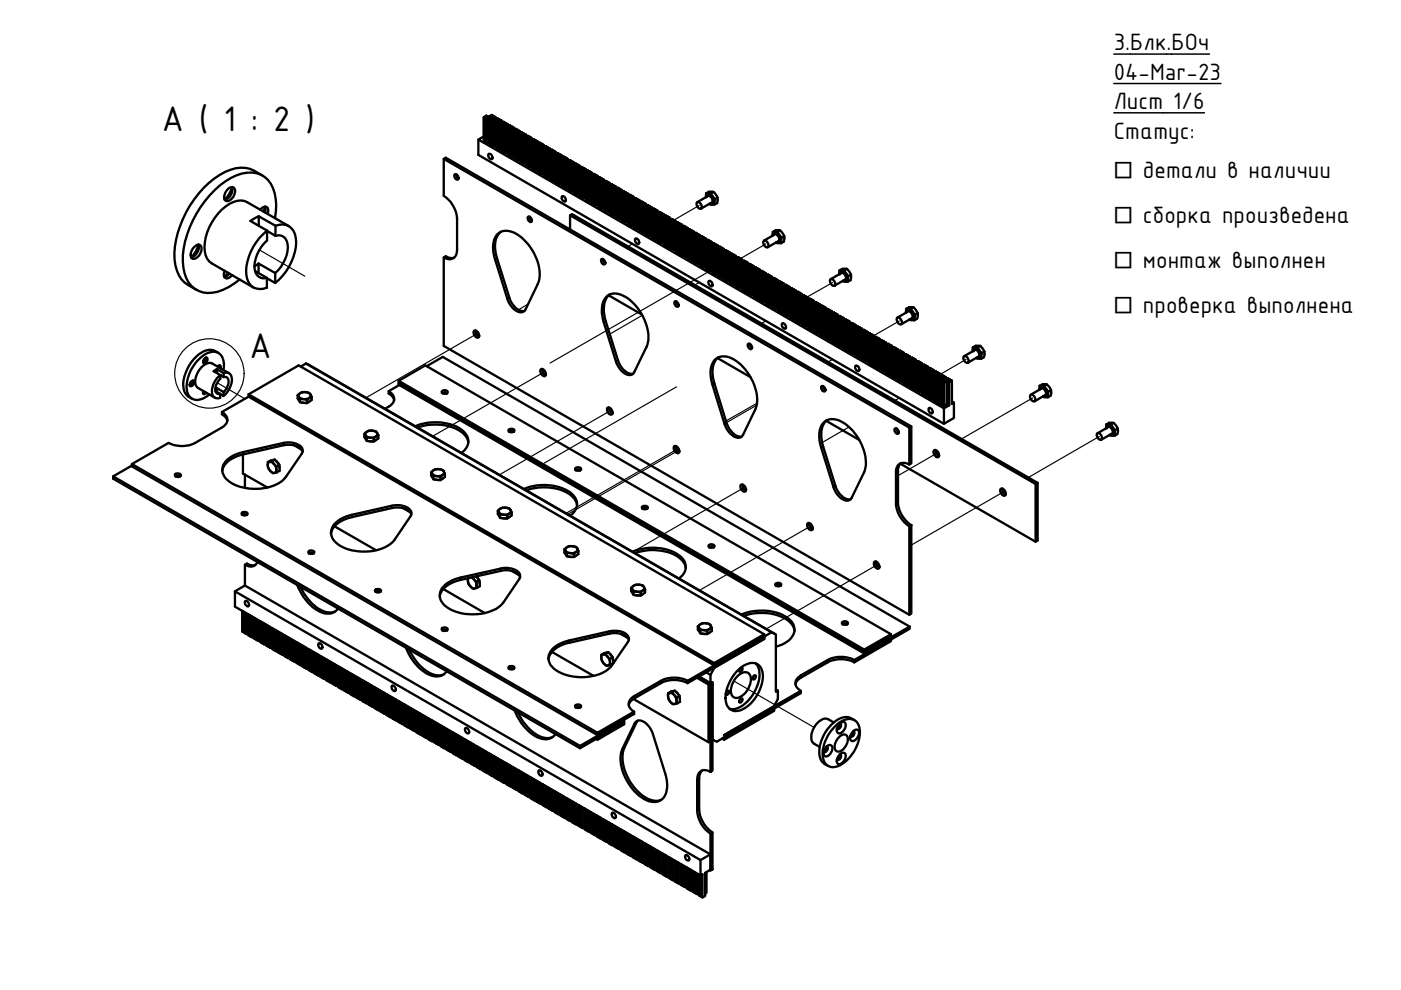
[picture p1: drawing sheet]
<svg xmlns="http://www.w3.org/2000/svg" width="297mm" height="210mm" viewBox="0 0 297 210" stroke-linecap="round" stroke-linejoin="round" font-family="sans-serif">
<defs><g id="words">
<g font-size="8.1">
<text x="34.3" y="27.8">A ( 1 : 2 )</text>
<text x="52.9" y="75.9">A</text>
</g>
<g font-size="5.4">
<text x="236.1" y="10.7">3.Блк.БОч</text>
<text x="236.1" y="16.9">04-Mar-23</text>
<text x="236.1" y="23.1">Лист 1/6</text>
<text x="236.1" y="29.4">Статус:</text>
<text x="242.3" y="37.8">детали в наличии</text>
<text x="242.3" y="47.3">сборка произведена</text>
<text x="242.3" y="56.9">монтаж выполнен</text>
<text x="242.3" y="66.4">проверка выполнена</text>
</g>
<g font-size="4.6">
<text x="236.1" y="37.8">□</text>
<text x="236.1" y="47.3">□</text>
<text x="236.1" y="56.9">□</text>
<text x="236.1" y="66.4">□</text>
</g>
</g></defs>
<!-- layer: Tweak Trail (ISO) -->
<g fill="none" stroke="#000" stroke-width=".25">
<path d="M55 53l9.6 5.6M128.1 55.2l-.2 .1M134.1 51.7l-.9 .5M148.2 59.9l-.9 .5M148.2 43.6l-5.3 3.1M151.2 57l-34.6 20M162.4 51.7l-5.4 3.2M176.5 59.9l-5.4 3.1M101.4 70.6l-23.8 13.7M111.9 64.5l-2 1.2M115.6 78.7l-23.9 13.8M136.2 66.9l-6.9 3.9"/>
<path d="M162.4 68.1l-.9 .5M176.5 76.2l-.9 .5M190.7 68.1l-5.4 3.1M204.8 76.2l-5.5 3.2M46 81.1l5.9 3.5M129.7 86.9l-23.8 13.8M143.4 82l-28 16.2M143.9 95.1l-23.9 13.7M144 95.4l-23.6 13.6M160.4 85.9l-6.4 3.7M160.5 85.5l-6.6 3.8M180 90.5l-5.7 3.3"/>
<path d="M190.7 84.4l-.9 .5M198.9 95.9l-8.5 5M218.9 84.4l-15 8.7M233.1 92.5l-15.1 8.7M158 103.3l-23.8 13.7M172.2 111.4l-23.9 13.8M186.3 119.6l-23.8 13.7M213.1 104.1l-19.9 11.5M155.6 144.4l17 9.8"/>
</g>
<!-- layer: Visible (ISO) -->
<g fill="none" stroke="#000" stroke-width=".49">
<path d="M49.2 39.7a2.18 2.18 0 0 1-1.6 2.6 5.2 5.2 0 0 0 1.6-2.6zM55.7 37.2a6.9 6.9 0 0 0-5.7-1.5 15.8 15.8 0 0 0-8.8 6.5 21.1 21.1 0 0 0-4.2 12.8 6.9 6.9 0 0 0 4.7 6.5M94.1 33.7l98.7 57M96.4 37a.66 .66 0 0 1 .7 .3 .66 .66 0 0 1-.1 .8 .81 .81 0 0 1-.6-1.1zM96.7 37l.1 .4 .4 .4M101.4 29.6v3.2l98.7 57.1 2.1-1.3v-3.2M102.6 28.9l-1.2 .7 98.7 57 1.2-.7h-.2v-4.9h.2v4.9M102.6 24.9v4.9M102.8 25l.6-.3 .2 .1v.2M102.8 25l.2 .2v4.9l-.2-.2zM103.2 24.8l-.1-.3-.5 .4v4.8h.2M103.2 24.6l-.6 .3"/>
<path d="M103.3 25.3l.5-.4 .2 .1v.5M103.3 25.3l.1 .1v4.8h-.1zM103.3 29.9l-.3 .2M103.4 25.4l.6-.4v-.1l.2 .1v.4M103.6 32.6a.73 .73 0 0 1 .7 .4 .73 .73 0 0 1 0 .7 .75 .75 0 0 1-.7-1.1zM103.6 24.8l-.6 .4M103.7 24.7l.1 .3M103.8 25.6l.1 4.9M103.8 30l-.4 .2M104 24.9l.5-.4 .2 .2v.2M104.1 25.8l.6-.4 .2 .1v.3M104.1 25.8l.2 .1v4.9l-.2-.1z"/>
<path d="M104.3 24.7l-.1-.3-.5 .3v.3M104.3 24.4l-.5 .3M104.4 25.1l.6-.3 .1 .1v.5M104.4 25.3v-.2l.1 .1v.3M104.4 25.3l-.6 .3v4.9l.3-.1M104.4 25.3l.1 .2M104.5 25.3l-.6 .3M104.5 26l.6-.3 .1 .1v.4M104.5 26l.2 .1v4.9l-.2-.1zM104.5 30.7l-.2 .1M104.7 26.1l.5-.3v-.2l.2 .1v.4M104.7 24.7l-.5 .3"/>
<path d="M104.9 25.5l-.6 .4M105 25.4v.3M105.1 26.3l.1 5M105.1 24.9l-.6 .3M105.1 30.7l-.4 .3M105.2 25.6l.6-.3 .2 .1v.2M105.4 26.5l.5-.3 .3 .1v.2M105.4 26.5l.2 .1v4.9l-.2-.1zM105.6 25.4l-.1-.3-.5 .3v.4M105.6 25.2l-.6 .3M105.7 25.8l.5-.3 .2 .1v.5M105.7 26v-.2l.1 .4"/>
<path d="M105.7 26l-.6 .3v4.9h.3M105.7 26v.3M105.7 26l-.5 .4M105.8 26.7l.6-.3 .1 .1v.5M105.8 26.7l.1 .1v4.9l-.1-.1zM105.8 31.4l-.2 .1M105.9 26.8l.6-.3v-.2l.2 .2v.3M106 25.4l-.6 .3M106.2 26.3l-.6 .3M106.2 26.2l.1 .3M106.4 27.1v4.9M106.4 25.6l-.6 .3"/>
<path d="M106.4 31.5l-.5 .2M106.5 26.3l.6-.3 .2 .1v.3M106.6 27.2l.6-.3 .2 .1v.3M106.6 27.2l.3 .1v4.9l-.3-.1zM106.9 26.1l-.1-.3-.6 .4v.3M106.9 25.9l-.6 .3M106.9 26.6l.6-.4 .2 .1v.5M106.9 26.7v-.1l.2 .4M106.9 26.7l-.5 .4v4.9l.2-.1M106.9 26.7l.1 .3M107 26.8l-.6 .3M107.1 27.5l.6-.4 .1 .1v.5"/>
<path d="M107.1 27.5l.1 .1v4.9l-.1-.1zM107.1 32.1l-.2 .1M107.2 27.6l.6-.4v-.1l.2 .1v.4M107.3 26.1l-.6 .4M107.4 27l-.5 .3M107.5 26.9l.1 .3M107.7 27.8v4.9M107.7 26.3l-.6 .4M107.7 32.2l-.5 .3M107.8 27.1l.6-.4 .2 .1v.3M107.9 28l.6-.4 .2 .2v.2M107.9 28l.3 .1v4.9l-.3-.2z"/>
<path d="M108.2 26.8l-.1-.2-.6 .3v.3M108.2 26.6l-.6 .4M108.2 27.3l.6-.3 .1 .1v.5M108.2 27.5v-.2l.2 .1v.3M108.2 27.5l-.5 .3v4.9l.2-.1M108.2 27.5l.1 .3M108.3 27.5l-.6 .3M108.4 28.2l.5-.3 .2 .1v.4M108.4 28.2l.1 .1v4.9l-.1-.1zM108.4 32.8l-.2 .2M108.5 28.3l.6-.3v-.2l.2 .1v.4M108.6 26.8l-.6 .4"/>
<path d="M108.7 27.8l-.5 .3M108.8 27.6l.1 .3M108.9 28.5l.1 5M108.9 27.1l-.5 .3M108.9 32.9l-.4 .3M109.1 27.8l.5-.3 .3 .1v.2M109.2 28.7l.6-.3 .2 .1v.3M109.2 28.7l.2 .1v4.9l-.2-.1zM109.4 27.6v-.3l-.6 .3v.4M109.4 27.3l-.5 .4M109.5 28l.6-.3 .1 .1v.5M109.5 28.2v-.2l.1 .1v.3"/>
<path d="M109.5 28.2l-.6 .3v4.9l.3-.1M109.5 28.2l.1 .3M109.6 28.3l-.6 .3M109.6 28.9l.6-.3 .1 .1v.5M109.6 28.9l.2 .1v4.9l-.2-.1zM109.6 33.6l-.2 .1M109.8 29l.5-.3v-.2l.3 .1v.5M109.9 27.6l-.6 .3M110 28.5l-.6 .3M110.1 28.4v.2M110.2 29.3l.1 4.9M110.2 27.8l-.6 .3"/>
<path d="M110.2 33.7l-.4 .2M110.3 28.5l.6-.3 .2 .1v.3M110.5 29.4l.6-.3 .2 .1v.3M110.5 29.4l.2 .2v4.9l-.2-.2zM110.7 28.3l-.1-.3-.5 .4v.3M110.7 28.1l-.6 .3M110.8 28.8l.5-.4 .2 .1v.5M110.8 28.9v-.1l.1 .1v.3M110.8 28.9l-.6 .4v4.8h.3M110.8 28.9v.3M110.8 29l-.5 .3M110.9 29.7l.6-.3h.1v.5"/>
<path d="M110.9 29.7h.2v4.9h-.2zM110.9 34.3l-.2 .2M111.1 29.7l.5-.3v-.1l.2 .1v.4M111.1 28.3l-.5 .3M111.3 29.2l-.6 .4M111.3 29.1l.1 .3M111.5 30v4.9M111.5 28.5l-.6 .4M111.5 34.4l-.4 .2M111.6 29.3l.6-.4 .2 .2v.2M111.8 30.2l.5-.4 .2 .2v.2M111.8 30.2l.2 .1v4.9l-.2-.1z"/>
<path d="M112 29.1l-.1-.3-.6 .3v.3M112 28.8l-.6 .3M112 29.5l.6-.3 .1 .1v.4M112 29.7v-.2l.2 .1v.3M112 29.7l-.5 .3v4.9l.3-.1M112 29.7l.1 .3M112.1 29.7l-.6 .4M112.2 30.4l.5-.3 .2 .1v.5M112.2 30.4l.1 .1v4.9l-.1-.1zM112.2 35.1l-.2 .1M112.3 30.5l.6-.3v-.2l.2 .1v.4M112.4 29.1l-.6 .3"/>
<path d="M112.5 30l-.5 .3M112.6 29.8l.1 .3M112.7 30.7l.1 5M112.7 29.3l-.5 .3M112.7 35.1l-.4 .3M112.9 30l.6-.3 .2 .1v.3M113 30.9l.6-.3 .2 .1v.2M113 30.9l.2 .1v4.9l-.2-.1zM113.2 29.8v-.3l-.6 .3v.4M113.2 29.6l-.5 .3M113.3 30.2l.6-.3 .1 .1v.5M113.3 30.4v-.2l.2 .5"/>
<path d="M113.3 30.4l-.6 .3v4.9h.3M113.3 30.4l.1 .3M113.4 30.4l-.6 .4M113.5 31.2l.5-.4 .2 .1v.5M113.5 31.2h.1v4.9h-.1zM113.5 35.8l-.3 .1M113.6 31.2l.6-.3v-.2l.2 .2v.4M113.7 29.8l-.6 .3M113.8 30.7l-.6 .3M113.9 30.6v.3M114 31.5l.1 4.9M114 30l-.5 .3"/>
<path d="M114 35.9l-.4 .2M114.2 30.7l.5-.3 .2 .1v.3M114.3 31.6l.6-.3 .2 .1v.3M114.3 31.6l.2 .2v4.9l-.2-.2zM114.5 30.5l-.1-.3-.5 .4v.3M114.5 30.3l-.6 .3M114.6 31l.5-.3h.2v.5M114.6 31.2v-.2l.1 .4M114.6 31.2l-.6 .3v4.9l.3-.1M114.6 31.2l.1 .2M114.7 31.2l-.6 .3M114.7 31.9l.6-.4 .1 .1v.5"/>
<path d="M114.7 31.9l.2 .1v4.9l-.2-.1zM114.7 36.5l-.2 .2M114.9 32l.5-.4v-.1l.2 .1v.4M114.9 30.5l-.5 .4M115.1 31.4l-.6 .4M115.1 31.3l.1 .3M115.3 32.2l.1 4.9M115.3 30.7l-.6 .4M115.3 36.6l-.4 .3M115.4 31.5l.6-.3 .2 .1v.2M115.6 32.4l.5-.4 .2 .2v.2M115.6 32.4l.2 .1v4.9l-.2-.1z"/>
<path d="M115.8 31.3l-.1-.3-.6 .3v.3M115.8 31l-.6 .4M115.9 31.7l.5-.3 .2 .1v.5M115.9 31.9v-.2l.1 .1v.3M115.9 31.9l-.6 .3v4.9l.3-.1M115.9 31.9v.3M115.9 31.9l-.5 .3M116 32.6l.6-.3 .1 .1v.4M116 32.6l.1 .1v4.9l-.1-.1zM116 37.3l-.2 .1M116.1 32.7l.6-.3v-.2l.2 .1v.4M116.2 31.3l-.6 .3"/>
<path d="M116.3 32.2l-.5 .3M116.4 32l.1 .3M116.6 32.9v5M116.6 31.5l-.6 .3M116.6 37.4l-.5 .2M116.7 32.2l.6-.3 .2 .1v.2M116.8 33.1l.6-.3 .2 .1v.3M116.8 33.1l.3 .1v4.9l-.3-.1zM117.1 32l-.1-.3-.6 .3v.4M117.1 31.8l-.6 .3M117.1 32.5l.6-.4 .1 .1v.5M117.1 32.6v-.1h.2v.3"/>
<path d="M117.1 32.6l-.5 .3v5l.2-.2M117.1 32.6l.1 .3M117.2 32.7l-.6 .3M117.3 33.3l.5-.3 .2 .1v.5M117.3 33.3l.1 .1v4.9l-.1-.1zM117.3 38l-.2 .1M117.4 33.4l.6-.3v-.2l.2 .2v.4M117.5 32l-.6 .3M117.6 32.9l-.5 .3M117.7 32.8l.1 .3M117.8 33.7l.1 4.9M117.8 32.2l-.5 .3"/>
<path d="M117.8 38.1l-.4 .2M118 32.9l.5-.3 .2 .1v.3M118.1 33.8l.6-.3 .2 .1v.3M118.1 33.8l.2 .2v4.9l-.2-.2zM118.3 32.7v-.2l-.6 .3v.3M118.3 32.5l-.5 .3M118.4 33.2l.6-.4 .1 .1v.5M118.4 33.3v-.1l.1 .1v.3M118.4 33.3l-.6 .4v4.9l.3-.1M118.4 33.3l.1 .3M118.5 33.4l-.6 .3M118.5 34.1l.6-.3h.1v.5"/>
<path d="M118.5 34.1h.2v5l-.2-.1zM118.5 38.7l-.2 .2M118.7 34.1l.5-.3v-.1l.3 .1v.4M118.7 32.7l-.5 .4M118.9 33.6l-.6 .4M119 33.5v.3M119.1 34.4l.1 4.9M119.1 32.9l-.6 .4M119.1 38.8l-.4 .3M119.2 33.7l.6-.4 .2 .2v.2M119.4 34.6l.5-.3 .3 .1v.2M119.4 34.6l.2 .1v4.9l-.2-.1z"/>
<path d="M119.6 33.5l-.1-.3-.5 .3v.3M119.6 33.2l-.6 .3M119.7 33.9l.5-.3 .2 .1v.4M119.7 34.1v-.2l.1 .1v.3M119.7 34.1l-.6 .3v4.9l.3-.1M119.7 34.1v.3M119.7 34.1l-.5 .4M119.8 34.8l.6-.3 .1 .1v.5M119.8 34.8l.1 .1v4.9l-.1-.1zM119.8 39.5l-.2 .1M119.9 34.9l.6-.3v-.2l.2 .1v.4M120 33.5l-.5 .3"/>
<path d="M120.2 34.4l-.6 .3M120.2 34.3l.1 .2M120.4 35.1v5M120.4 33.7l-.6 .3M120.4 39.5l-.5 .3M120.5 34.4l.6-.3 .2 .1v.3M120.6 35.3l.6-.3 .2 .1v.2M120.6 35.3l.3 .1v4.9l-.3-.1zM120.9 34.2l-.1-.3-.6 .4v.3M120.9 34l-.6 .3M120.9 34.6l.6-.3 .1 .1v.5M120.9 34.8v-.2l.2 .5"/>
<path d="M120.9 34.8l-.5 .3v4.9h.2M120.9 34.8l.1 .3M121 34.9l-.6 .3M121.1 35.6l.5-.4 .2 .1v.5M121.1 35.6h.1v4.9h-.1zM121.2 35.6l.6-.3v-.2l.2 .2v.4M121.3 34.2l-.6 .3M121.4 35.1l-.5 .3M121.5 35l.1 .3M121.6 35.9l.1 4.9M121.6 34.4l-.5 .3M121.8 35.1l.5-.3 .3 .1v.3"/>
<path d="M121.9 36.1l.6-.4 .2 .1v.3M121.9 36.1l.2 .1v4.9l-.2-.1zM122.1 34.9v-.3l-.6 .4v.3M122.1 34.7l-.5 .3M122.2 35.4l.6-.3h.1v.5M122.2 35.6v-.2l.1 .4M122.2 35.6l-.6 .3v4.9l.3-.1M122.2 35.6l.1 .2M122.3 35.6l-.6 .3M122.3 36.3l.6-.4 .1 .2v.4M122.3 36.3l.2 .1v4.9l-.2-.1zM122.5 36.4l.5-.3v-.2l.3 .1v.4"/>
<path d="M122.6 34.9l-.6 .4M122.7 35.8l-.6 .4M122.8 35.7v.3M122.9 36.6l.1 5M122.9 35.1l-.6 .4M123 35.9l.6-.3 .3 .1v.2M123.2 36.8l.6-.4 .2 .2v.2M123.2 36.8l.2 .1v4.9l-.2-.1zM123.4 35.7l-.1-.3-.5 .3v.4M123.4 35.4l-.6 .4M123.5 36.1l.6-.3 .1 .1v.5M123.5 36.3v-.2l.1 .1v.3"/>
<path d="M123.5 36.3l-.6 .3v4.9l.3-.1M123.5 36.3v.3M123.5 36.3l-.5 .4M123.6 37l.6-.3 .2 .1v.5M123.6 37l.2 .1v4.9l-.2-.1zM123.8 37.1l.6-.3v-.2l.2 .1v.4M123.9 35.7l-.6 .3M124 36.6l-.6 .3M124.1 36.4v.3M124.2 37.4l.1 4.9M124.2 35.9l-.6 .3M124.4 36.6l.5-.3 .2 .1v.3"/>
<path d="M124.5 37.5l.6-.3 .2 .1v.3M124.5 37.5l.2 .1v4.9l-.2-.1zM124.7 36.4l-.1-.3-.5 .3v.4M124.7 36.2l-.6 .3M124.8 36.9l.5-.4 .2 .1v.5M124.8 37v-.1h.1v.4M124.8 37l-.6 .4v4.9l.3-.1M124.8 37v.3M124.8 37.1l-.5 .3M124.9 37.7l.6-.3 .1 .1v.5M124.9 37.7l.2 .2v4.8h-.2zM125.1 37.9l.5-.4v-.1l.2 .1v.4"/>
<path d="M125.1 36.4l-.5 .3M125.3 37.3l-.6 .3M125.3 37.2l.1 .3M125.5 38.1l.1 4.9M125.5 36.6l-.6 .3M125.6 37.4l.6-.4 .2 .1v.3M125.8 38.2l.5-.3 .2 .1v.3M125.8 38.2l.2 .2v4.9l-.2-.2zM126 37.1l-.1-.2-.6 .3v.3M126 36.9l-.6 .3M126 37.6l.6-.3 .2 .1v.5M126 37.7v-.1l.2 .1v.3"/>
<path d="M126 37.7l-.5 .4v4.9l.3-.1M126 37.7l.1 .3M126.1 37.8l-.5 .3M126.2 38.5l.6-.3h.1v.5M126.2 38.5l.1 .1v4.9l-.1-.1zM126.3 38.6l.6-.4v-.1l.2 .1v.4M126.4 37.1l-.6 .4M126.5 38l-.5 .4M126.6 37.9l.1 .3M126.8 38.8v4.9M126.8 37.4l-.6 .3M126.9 38.1l.6-.4 .2 .2v.2"/>
<path d="M127 39l.6-.3 .2 .1v.2M127 39l.2 .1v4.9l-.2-.1zM127.2 37.9v-.3l-.6 .3v.3M127.2 37.6l-.5 .4M127.3 38.3l.6-.3 .1 .1v.5M127.3 38.5v-.2l.2 .1v.3M127.3 38.5l-.5 .3v4.9l.2-.1M127.3 38.5l.1 .3M127.4 38.5l-.6 .4M127.5 39.2l.5-.3 .2 .1v.5M127.5 39.2l.1 .1v4.9l-.1-.1zM127.6 39.3l.6-.3v-.2l.2 .1v.4"/>
<path d="M127.7 37.9l-.6 .3M127.8 38.8l-.6 .3M127.9 38.7l.1 .2M128 39.5l.1 5M128 38.1l-.5 .3M128.2 38.8l.5-.3 .2 .1v.3M128.3 39.7l.6-.3 .2 .1v.3M128.3 39.7l.2 .1v4.9l-.2-.1zM128.5 38.6l-.1-.3-.5 .4v.3M128.5 38.4l-.5 .3M128.6 39.1l.6-.4 .1 .1v.5M128.6 39.2v-.1l.1 .4"/>
<path d="M128.6 39.2l-.6 .3v5l.3-.1M128.6 39.2l.1 .3M128.7 39.3l-.6 .3M128.7 40l.6-.3h.1v.5M128.7 40h.2v4.9h-.2zM128.9 38.6l-.5 .3M129.1 39.5l-.6 .3M129.2 39.4v.3M129.3 38.8l-.6 .4M129.4 39.5l.6-.3 .2 .1v.3M129.8 39.3l-.1-.2-.5 .3v.3M129.8 39.1l-.6 .3"/>
<path d="M129.9 39.8l.5-.3h.2v.5M129.9 40v-.2l.1 .1v.3M129.9 40l-.6 .3v4.9l.3-.1M129.9 40v.3M130.2 39.3l-.6 .4M130.6 39.5l-.6 .4M131.1 39.8l-.6 .4M41 52.6a1.1 1.1 0 0 1 1.6-.5 2.15 2.15 0 0 1-1.7 2.8 1.49 1.49 0 0 1 .1-2.3zM42.1 51.9a2.32 2.32 0 0 1-1.6 2.7 5.8 5.8 0 0 0 1.6-2.7zM47.6 57.4a1.08 1.08 0 0 0 .5 1.7l.4-.2 .7-.6M48.3 57.8l-.7 .9 .7-.3 .3-.4M48.4 40a.81 .81 0 0 1 1-.3 .81 .81 0 0 1 .4 1 2.17 2.17 0 0 1-1.8 2 1.42 1.42 0 0 1 0-2.3z"/>
<path d="M54.1 57.5l2.5 1.4M54.8 55.9l-.9 .6M54.8 55.9l3.5 2M54.8 55.9v2M54.9 45.9l-1.8 .9 3.5 2.1M54.9 45.9l3.5 2M54.9 45.9v2M55.2 44.5a1.03 1.03 0 0 1 1.6-.4v1.3M55.8 44.8l.4-1v1.2M56.6 48.9a11.4 11.4 0 0 0-4.4 9.5 2.96 2.96 0 0 0 4.4 2.6v-2.1M56.6 48.9v2.1a7.6 7.6 0 0 0-2.6 6.2 1.95 1.95 0 0 0 2.6 1.7M56.6 49l1.8 1"/>
<path d="M58.3 46.2a10.1 10.1 0 0 0-1.5-8 5.6 5.6 0 0 0-6.7-1 20.5 20.5 0 0 0-10.4 12.5 12.4 12.4 0 0 0 .3 10.2 5.3 5.3 0 0 0 6.2 1.9 13.3 13.3 0 0 0 4.6-2.5M58.3 57.9v2.1l-1.7-1M58.4 50a1.91 1.91 0 0 1 2.6 1.7 7.4 7.4 0 0 1-2.7 6.2M58.4 47.9a2.97 2.97 0 0 1 4.3 2.6 11.5 11.5 0 0 1-4.4 9.5M58.4 47.9v2.1M61.2 47.9l-8.8-5a4.2 4.2 0 0 0-4.6 .9 11.2 11.2 0 0 0-4.4 9.5 3.2 3.2 0 0 0 1.5 2.5l8.8 5.2M94.1 54.6a1.72 1.72 0 0 0 2 .2 1.72 1.72 0 0 0 .8-1.8v-6.6a6.4 6.4 0 0 0-2.8-4.9v-7.8l.4-.3 98.7 57M96.3 54.6l-.7 .1-1.1-.4-.4 .3v18.7l98.7 57.1M105.5 49.6a3.5 3.5 0 0 1 4.5 .3 10.6 10.6 0 0 1 4.3 9.4l-.3 .9-2.6 5.4a1.32 1.32 0 0 1-2.1 .2l-.9-.9-.7-1.2-2.7-8.7a5.4 5.4 0 0 1 .5-5.4zM106.2 49.1a4.6 4.6 0 0 0-1 5l2.8 9a3.4 3.4 0 0 0 3.2 2.8M112 46a.66 .66 0 0 1 .7 .3 .66 .66 0 0 1-.2 .8 .81 .81 0 0 1-.5-1.1zM112.3 45.9l.1 .5 .4 .4"/>
<path d="M119.2 41.6a.68 .68 0 0 1 .7 .4 .68 .68 0 0 1-.1 .8 .8 .8 0 0 1-.6-1.2zM120.9 45.6v3M121.1 40.2l-.2 .1M121.6 40.3l-.4 .2M122.3 41l-.2 .1M122.9 41l-.4 .3M123.6 41.7l-.2 .1M124.2 41.8l-.4 .2M124.9 42.4l-.2 .1M125.5 42.5l-.4 .2M126.2 43.1l-.2 .2M126.8 43.2l-.5 .3"/>
<path d="M127.5 43.9l-.3 .1M127.5 54.9a.67 .67 0 0 1 .7 .4 .67 .67 0 0 1-.1 .8 .81 .81 0 0 1-.6-1.2zM127.8 54.9l.2 .6 .3 .3M128 44l-.4 .2M128.7 44.6l-.2 .1M128.9 40l.5-.3v-.2l.2 .2v.4M129.3 40.3l.1 4.9M129.3 44.7l-.4 .2M129.6 40.5l.5-.4 .3 .2v.2M129.6 40.5l.2 .1v4.9l-.2-.1zM129.9 40l-.5 .3M130 40.7l.6-.3 .1 .1v.5"/>
<path d="M130 40.7l.1 .1v4.9l-.1-.1zM130 45.4l-.2 .1M130.1 40.8l.6-.3v-.2l.2 .1v.4M130.4 40.3l-.6 .3M130.4 40.1l.1 .3M130.6 41v5M130.6 45.4l-.5 .3M130.7 40.3l.6-.3 .2 .1v.2M130.8 41.2l.6-.3 .2 .1v.2M130.8 41.2l.3 .1v4.9l-.3-.1zM131.1 40.1l-.1-.3-.6 .3v.4M131.1 40.5l.6-.3 .1 .1v.5"/>
<path d="M131.1 40.7v-.2l.2 .1v.4M131.1 40.7l-.5 .3v4.9l.2-.1M131.1 40.7l.1 .3M131.2 40.7l-.6 .4M131.3 41.4l.5-.3 .2 .1v.5M131.3 41.4l.1 .1v4.9l-.1-.1zM131.3 46.1l-.2 .1M131.4 41.5l.6-.3v-.2l.2 .1v.5M131.5 40.1l-.6 .3M131.6 41l-.5 .3M131.7 40.9l.1 .2M131.8 41.8l.1 4.9"/>
<path d="M131.8 40.3l-.5 .3M131.8 46.2l-.4 .2M132 41l.5-.3 .3 .1v.3M132.1 41.9l.6-.3 .2 .1v.3M132.1 41.9l.2 .2v4.9l-.2-.2zM132.3 40.8v-.3l-.6 .4v.3M132.3 40.6l-.5 .3M132.4 41.3l.6-.3h.1v.5M132.4 41.4v-.1h.1v.4M132.4 41.4l-.6 .4v4.9l.3-.1M132.4 41.4l.1 .3M132.5 41.5l-.6 .3"/>
<path d="M132.5 42.2l.6-.4 .1 .1v.5M132.5 42.2l.2 .1v4.8h-.2zM132.5 46.8l-.2 .2M132.7 42.3l.5-.4v-.1l.3 .1v.4M132.8 40.8l-.6 .3M132.9 41.7l-.6 .4M133 41.6v.3M133.1 42.5l.1 4.9M133.1 41l-.6 .3M133.1 46.9l-.4 .2M133.2 41.8l.6-.4 .2 .2v.2M133.4 42.7l.5-.4 .3 .1v.3"/>
<path d="M133.4 42.7l.2 .1v4.9l-.2-.1zM133.6 41.6l-.1-.3-.5 .3v.3M133.6 41.3l-.6 .3M133.7 42l.5-.3 .2 .1v.5M133.7 42.2v-.2l.1 .1v.3M133.7 42.2l-.6 .3v4.9l.3-.1M133.7 42.2v.2M133.7 42.2l-.5 .3M133.8 42.9l.6-.3 .1 .1v.4M133.8 42.9l.1 .1v4.9l-.1-.1zM133.8 47.6l-.2 .1M133.9 43l.6-.3v-.2l.2 .1v.4"/>
<path d="M134 41.6l-.5 .3M134.2 42.4l-.6 .4M134.2 42.3l.1 .3M134.4 43.2v5M134.4 41.8l-.6 .3M134.4 47.6l-.5 .3M134.5 42.5l.6-.3 .2 .1v.2M134.7 43.4l.5-.3 .2 .1v.2M134.7 43.4l.2 .1v4.9l-.2-.1zM134.7 50.6a.71 .71 0 0 1 .7 .4 .71 .71 0 0 1-.1 .8 .82 .82 0 0 1-.6-1.2zM134.9 42.3l-.1-.3-.6 .3v.4M134.9 42.1l-.6 .3"/>
<path d="M134.9 42.7l.6-.3 .1 .1v.5M134.9 42.9v-.2l.2 .4M134.9 42.9l-.5 .3v4.9l.3-.1M134.9 42.9l.1 .3M135 42.9l-.6 .4M135.1 43.6l.5-.3 .2 .1v.5M135.1 43.6l.1 .1v4.9l-.1-.1zM135.1 48.3l-.2 .1M135.2 43.7l.6-.3v-.2l.2 .2v.3M135.3 42.3l-.6 .3M135.4 43.2l-.5 .3M135.5 43.1l.1 .3"/>
<path d="M135.6 44l.1 4.9M135.6 42.5l-.5 .3M135.6 48.4l-.4 .2M135.8 43.2l.5-.3 .3 .1v.3M135.9 44.1l.6-.3 .2 .1v.3M135.9 44.1l.2 .1v4.9l-.2-.1zM136.1 43v-.3l-.6 .4v.3M136.1 42.8l-.5 .3M136.2 43.5l.6-.4 .1 .1v.5M136.2 43.6v-.1l.1 .4M136.2 43.6l-.6 .4v4.9l.3-.1M136.2 43.6l.1 .3"/>
<path d="M136.3 43.7l-.6 .3M136.3 44.4l.6-.3h.2v.5M136.3 44.4l.2 .1v4.9l-.2-.1zM136.3 49l-.2 .1M136.5 44.5l.6-.4v-.1l.2 .1v.4M136.6 43l-.6 .4M136.7 43.9l-.6 .3M136.8 43.8v.3M136.9 44.7l.1 4.9M136.9 43.2l-.6 .4M136.9 49.1l-.4 .3M137.1 44l.5-.4 .2 .1v.3"/>
<path d="M137.2 44.9l.6-.4 .2 .2v.2M137.2 44.9l.2 .1v4.9l-.2-.1zM137.4 43.7l-.1-.2-.5 .3v.3M137.4 43.5l-.6 .4M137.5 44.2l.5-.3 .2 .1v.5M137.5 44.4v-.2l.1 .1v.3M137.5 44.4l-.6 .3v4.9l.3-.1M137.5 44.4v.3M137.5 44.4l-.5 .3M137.6 45.1l.6-.3 .1 .1v.5M137.6 45.1l.2 .1v4.9l-.2-.1zM137.6 49.8l-.2 .1"/>
<path d="M137.8 45.2l.5-.3v-.2l.2 .1v.4M137.8 43.7l-.5 .4M138 44.7l-.6 .3M138 44.5l.1 .3M138.2 45.4l.1 5M138.2 44l-.6 .3M138.2 49.8l-.4 .3M138.3 44.7l.6-.3 .2 .1v.2M138.5 45.6l.5-.3 .2 .1v.2M138.5 45.6l.2 .1v4.9l-.2-.1zM138.7 44.5l-.1-.3-.6 .3v.4M138.7 44.2l-.6 .4"/>
<path d="M138.7 44.9l.6-.3 .2 .1v.5M138.7 45.1v-.2l.2 .1v.4M138.7 45.1l-.5 .3v4.9l.3-.1M138.7 45.1l.1 .3M138.8 45.2l-.5 .3M138.9 45.8l.6-.3 .1 .1v.5M138.9 45.8l.1 .1v4.9l-.1-.1zM138.9 50.5l-.2 .1M139 45.9l.6-.3v-.2l.2 .1v.5M139.1 44.5l-.6 .3M139.2 45.4l-.5 .3M139.3 45.3l.1 .2"/>
<path d="M139.5 46.2v4.9M139.5 44.7l-.6 .3M139.5 50.6l-.5 .2M139.6 45.4l.6-.3 .2 .1v.3M139.7 46.3l.6-.3 .2 .1v.3M139.7 46.3l.3 .2v4.9l-.3-.2zM140 45.2l-.1-.3-.6 .4v.3M140 45l-.6 .3M140.1 45.7l.5-.3h.2v.5M140.1 45.8v-.1l.1 .1v.3M140.1 45.8l-.6 .4v4.9l.2-.1M140.1 45.8v.3"/>
<path d="M140.1 45.9l-.6 .3M140.2 46.6l.6-.4 .1 .1v.5M140.2 46.6l.1 .1v4.8h-.1zM140.2 51.2l-.2 .2M140.3 46.7l.6-.4v-.1l.2 .1v.4M140.4 45.2l-.6 .3M140.5 46.1l-.5 .4M140.6 46l.1 .3M140.8 46.9v5M140.8 45.4l-.6 .4M140.8 51.3l-.5 .2M140.9 46.2l.6-.4 .2 .2v.2"/>
<path d="M141 47.1l.6-.4 .2 .1v.3M141 47.1l.3 .1v4.9l-.3-.1zM141.3 46l-.1-.3-.6 .3v.3M141.3 45.7l-.6 .3M141.3 46.4l.6-.3 .1 .1v.5M141.3 46.6v-.2l.2 .1v.3M141.3 46.6l-.5 .3v4.9l.2-.1M141.3 46.6l.1 .2M141.4 46.6l-.6 .4M141.5 47.3l.5-.3 .2 .1v.5M141.5 47.3l.1 .1v4.9l-.1-.1zM141.5 52l-.2 .1"/>
<path d="M141.6 47.4l.6-.3v-.2l.2 .1v.4M141.7 46l-.6 .3M141.8 46.8l-.5 .4M141.9 46.7l.1 .3M142 47.6l.1 5M142 46.2l-.5 .3M142 52l-.4 .3M142.2 46.9l.5-.3 .2 .1v.3M142.3 47.8l.6-.3 .2 .1v.2M142.3 47.8l.2 .1v4.9l-.2-.1zM142.5 46.7v-.3l-.6 .3v.4M142.5 46.5l-.5 .3"/>
<path d="M142.6 47.1l.6-.3 .1 .1v.5M142.6 47.3v-.2l.1 .5M142.6 47.3l-.6 .3v4.9h.3M142.6 47.3l.1 .3M142.7 47.3l-.6 .4M142.7 48l.6-.3 .1 .1v.5M142.7 48l.2 .1v4.9h-.2zM142.7 52.7l-.2 .1M142.9 48.1l.5-.3v-.2l.3 .2v.4M142.9 46.7l-.5 .3M143.1 47.6l-.6 .3M143.2 47.5v.3"/>
<path d="M143.3 48.4l.1 4.9M143.3 46.9l-.6 .3M143.3 52.8l-.4 .2M143.4 47.6l.6-.3 .2 .1v.3M143.6 48.5l.5-.3 .3 .1v.3M143.6 48.5l.2 .1v5l-.2-.2zM143.8 47.4l-.1-.3-.5 .4v.3M143.8 47.2l-.6 .3M143.9 47.9l.5-.3h.2v.5M143.9 48v-.1l.1 .4M143.9 48l-.6 .4v4.9l.3-.1M143.9 48v.3"/>
<path d="M143.9 48.1l-.5 .3M144 48.8l.6-.3h.1v.5M144 48.8l.1 .1v4.9l-.1-.1zM144 53.4l-.2 .2M144.1 48.9l.6-.4v-.1l.2 .1v.4M144.2 47.4l-.5 .4M144.4 48.3l-.6 .3M144.4 48.2l.1 .3M144.6 49.1v4.9M144.6 47.6l-.6 .4M144.6 53.5l-.5 .3M144.7 48.4l.6-.4 .2 .2v.2"/>
<path d="M144.9 49.3l.5-.4 .2 .2v.2M144.9 49.3l.2 .1v4.9l-.2-.1zM145.1 48.2l-.1-.3-.6 .3v.3M145.1 47.9l-.6 .4M145.1 48.6l.6-.3 .1 .1v.5M145.1 48.8v-.2l.2 .1v.3M145.1 48.8l-.5 .3v4.9l.3-.1M145.1 48.8l.1 .3M145.2 48.8l-.6 .3M145.3 49.5l.5-.3 .2 .1v.5M145.3 49.5l.1 .1v4.9l-.1-.1zM145.3 54.2l-.2 .1"/>
<path d="M145.4 49.6l.6-.3v-.2l.2 .1v.4M145.5 48.2l-.6 .3M145.6 49.1l-.5 .3M145.7 48.9l.1 .3M145.8 49.8l.1 5M145.8 48.4l-.5 .3M145.8 54.3l-.4 .2M146 49.1l.5-.3 .3 .1v.2M146.1 50l.6-.3 .2 .1v.3M146.1 50l.2 .1v4.9l-.2-.1zM146.3 48.9v-.3l-.6 .3v.4M146.3 48.6l-.5 .4"/>
<path d="M146.4 49.4l.6-.4 .1 .1v.5M146.4 49.5v-.1h.1v.4M146.4 49.5l-.6 .3v5l.3-.2M146.4 49.5l.1 .3M146.5 49.6l-.6 .3M146.5 50.2l.6-.3 .1 .1v.5M146.5 50.2l.2 .1v4.9l-.2-.1zM146.5 54.9l-.2 .1M146.7 50.3l.5-.3v-.2l.3 .2v.4M146.8 48.9l-.6 .3M146.9 49.8l-.6 .3M147 49.7v.3"/>
<path d="M147.1 50.6l.1 4.9M147.1 49.1l-.6 .3M147.1 55l-.4 .2M147.2 49.8l.6-.3 .2 .1v.3M147.4 50.7l.6-.3 .2 .2v.2M147.4 50.7l.2 .2v4.9l-.2-.2zM147.6 49.6l-.1-.2-.5 .3v.3M147.6 49.4l-.6 .3M147.7 50.1l.5-.3h.2v.5M147.7 50.2v-.1l.1 .1v.3M147.7 50.2l-.6 .4v4.9l.3-.1M147.7 50.2v.4"/>
<path d="M147.7 50.3l-.5 .3M147.8 42.9a.88 .88 0 0 1 .8 .4 .88 .88 0 0 1 0 1 .98 .98 0 0 1-.8-1.4zM147.8 51l.6-.3h.1v.5M147.8 51l.2 .1v4.9l-.2-.1zM147.8 55.6l-.2 .2M148 51.1l.5-.4v-.1l.2 .1v.4M148 49.6l-.5 .4M148.2 50.6l-.6 .3M148.2 50.4l.1 .3M148.4 51.3v5M148.4 49.8l-.6 .4M148.4 55.7l-.4 .3"/>
<path d="M148.5 50.6l.6-.4 .2 .2v.2M148.7 51.5l.5-.3 .2 .1v.2M148.7 51.5l.2 .1v4.9l-.2-.1zM148.9 50.4l-.1-.3-.6 .3v.3M148.9 50.1l-.6 .3M148.9 50.8l.6-.3 .1 .1v.5M148.9 51v-.2l.2 .1v.3M148.9 51l-.5 .3v4.9l.3-.1M148.9 51l.1 .3M149 51l-.6 .4M149.1 51.7l.5-.3 .2 .1v.5M149.1 51.7l.1 .1v4.9l-.1-.1z"/>
<path d="M149.1 56.4l-.2 .1M149.2 51.8l.6-.3v-.2l.2 .1v.5M149.3 50.4l-.6 .3M149.4 51.3l-.5 .3M149.5 51.2l.1 .2M149.6 41.8a.61 .61 0 0 1 .5-.7 .61 .61 0 0 1 .7 .5 1.22 1.22 0 0 1 .3 1.7l-.6-.1M149.6 52l.1 5M149.6 50.6l-.5 .3M149.6 56.4l-.4 .3M149.7 41h1l.9 1.2-.2 1.2h-.9l-.1-.2M149.7 41v.6M149.8 51.3l.6-.3 .2 .1v.3"/>
<path d="M149.9 41.2a1.38 1.38 0 0 1 1.4 1.9l-.2 .2M149.9 52.2l.6-.3 .2 .1v.2M149.9 52.2l.2 .1v4.9l-.2-.1zM150 41.6l-2.2 1.3M150.1 51.1v-.3l-.6 .4v.3M150.1 50.9l-.5 .3M150.2 51.5l.6-.3 .1 .1v.5M150.2 51.7v-.2l.2 .5M150.2 51.7l-.6 .3v4.9h.3M150.2 51.7l.1 .3M150.3 59.6a.69 .69 0 0 1 .7 .3 .69 .69 0 0 1-.1 .8 .8 .8 0 0 1-.6-1.1zM150.3 51.8l-.6 .3"/>
<path d="M150.4 52.5l.5-.4 .2 .1v.5M150.4 52.5h.1v4.9h-.1zM150.4 57.1l-.3 .1M150.5 52.5l.6-.3v-.2l.2 .2v.4M150.6 51.1l-.6 .3M150.7 52l-.6 .3M150.8 51.9v.3M150.8 43l-2.2 1.2M150.9 52.8l.1 4.9M150.9 51.3l-.5 .3M150.9 57.2l-.4 .2M151.1 52l.5-.3 .2 .2v.2"/>
<path d="M151.2 53l.6-.4 .2 .1v.3M151.2 53l.2 .1v4.9l-.2-.1zM151.3 40.7l.8 1.2M151.3 40.7l-.8-.1-.8 .4M151.3 40.7l-.6 .3M151.4 51.9l-.1-.4-.5 .4v.3M151.4 51.6l-.6 .3M151.5 52.3l.5-.3h.2v.5M151.5 52.5v-.2l.1 .4M151.5 52.5l-.6 .3v4.9l.3-.1M151.5 52.5l.1 .2M151.6 52.5l-.6 .3"/>
<path d="M151.6 53.2l.6-.4 .1 .2v.4M151.6 53.2l.2 .1v4.9l-.2-.1zM151.6 57.9l-.2 .1M151.8 53.3l.5-.3v-.2l.2 .1v.4M151.8 51.9l-.5 .3M152 52.7l-.6 .4M152 52.6l.1 .3M152.1 41.9l-.1 1.2-.6 .3M152.1 41.9l-.5 .3M152.2 53.5l.1 5M152.2 52l-.6 .4M152.2 57.9l-.4 .3"/>
<path d="M152.3 52.8l.6-.3 .2 .1v.2M152.5 53.7l.5-.4 .2 .2v.2M152.5 53.7l.2 .1v4.9l-.2-.1zM152.7 52.6l-.1-.3-.6 .3v.4M152.7 52.3l-.6 .4M152.8 53l.5-.3 .2 .1v.5M152.8 53.2v-.2l.1 .1v.3M152.8 53.2l-.6 .3v4.9l.3-.1M152.8 53.2v.3M152.8 53.2l-.5 .4M152.9 53.9l.6-.3 .1 .1v.5M152.9 53.9l.1 .1v4.9l-.1-.1z"/>
<path d="M152.9 58.6l-.2 .1M153 54l.6-.3v-.2l.2 .1v.4M153.1 52.6l-.6 .3M153.2 53.5l-.5 .3M153.3 53.3l.1 .3M153.5 54.3v4.9M153.5 52.8l-.6 .3M153.5 58.7l-.5 .2M153.6 53.5l.6-.3 .2 .1v.3M153.7 54.4l.6-.3 .2 .1v.3M153.7 54.4l.3 .1v4.9l-.3-.1zM154 53.3l-.1-.3-.6 .3v.4"/>
<path d="M154 53.1l-.6 .3M154 53.8l.6-.4 .1 .1v.5M154 53.9v-.1h.2v.4M154 53.9l-.5 .4v4.9l.2-.1M154 53.9l.1 .3M154.1 54l-.6 .3M154.2 54.6l.5-.3 .2 .1v.5M154.2 54.6l.1 .2v4.9l-.1-.2zM154.2 59.3l-.2 .1M154.3 54.8l.6-.4v-.1l.2 .1v.4M154.4 53.3l-.6 .3M154.5 54.2l-.5 .3"/>
<path d="M154.6 54.1l.1 .3M154.7 55l.1 4.9M154.7 53.5l-.5 .3M154.7 59.4l-.4 .3M154.9 54.3l.5-.4 .2 .1v.3M155 55.1l.6-.3 .2 .2v.2M155 55.1l.2 .2v4.9l-.2-.2zM155.2 54v-.2l-.6 .3v.3M155.2 53.8l-.5 .3M155.3 54.5l.6-.3 .1 .1v.5M155.3 54.6v-.1l.1 .1v.3M155.3 54.6l-.6 .4v4.9l.3-.1"/>
<path d="M155.3 54.6l.1 .4M155.4 54.7l-.6 .3M155.4 55.4l.6-.3h.2v.5M155.4 55.4l.2 .1v4.9l-.2-.1zM155.6 55.5l.6-.4v-.1l.2 .1v.4M155.6 54l-.5 .4M155.8 55l-.6 .3M155.9 54.8l.1 .3M156 55.7l.1 5M156 54.3l-.6 .3M156.2 55l.5-.4 .3 .2v.2M156.3 55.9l.6-.3 .2 .1v.2"/>
<path d="M156.3 55.9l.2 .1v4.9l-.2-.1zM156.5 54.8v-.3l-.6 .3v.3M156.5 54.5l-.5 .4M156.6 55.2l.6-.3 .1 .1v.5M156.6 55.4v-.2l.1 .1v.3M156.6 55.4l-.6 .3v4.9l.3-.1M156.6 55.4l.1 .3M156.7 55.4l-.6 .4M156.7 56.1l.6-.3 .1 .1v.5M156.7 56.1l.2 .1v4.9l-.2-.1zM156.9 56.2l.5-.3v-.2l.3 .1v.5M157 54.8l-.6 .3"/>
<path d="M157.1 55.7l-.6 .3M157.2 55.6v.2M157.3 56.4l.1 5M157.3 55l-.6 .3M157.4 55.7l.6-.3 .2 .1v.3M157.6 56.6l.6-.3 .2 .1v.3M157.6 56.6l.2 .1v4.9l-.2-.1zM157.8 55.5l-.1-.3-.5 .4v.3M157.8 55.3l-.6 .3M157.9 56l.5-.4 .2 .1v.5M157.9 56.1v-.1l.1 .4M157.9 56.1l-.6 .3v4.9h.3"/>
<path d="M157.9 56.1v.3M157.9 56.2l-.5 .3M158 56.9l.6-.3h.1v.5M158 56.9h.2v4.9h-.2zM158.2 56.9l.5-.3v-.2l.2 .2v.4M158.2 55.5l-.5 .3M158.4 56.4l-.6 .3M158.4 56.3l.1 .3M158.6 57.2v4.9M158.6 55.7l-.6 .4M158.7 56.4l.6-.3 .2 .2v.2M158.9 57.4l.5-.4 .2 .2v.2"/>
<path d="M158.9 57.4l.2 .1v4.9l-.2-.1zM159.1 56.3l-.1-.3-.6 .3v.3M159.1 56l-.6 .3M159.1 56.7l.6-.3h.1v.5M159.1 56.9v-.2l.2 .4M159.1 56.9l-.5 .3v4.9l.3-.1M159.1 56.9l.1 .3M159.2 56.9l-.6 .3M159.3 57.6l.5-.3 .2 .1v.5M159.3 57.6l.1 .1v4.9l-.1-.1zM159.4 57.7l.6-.3v-.2l.2 .1v.4M159.5 56.3l-.6 .3"/>
<path d="M159.6 57.2l-.5 .3M159.7 57l.1 .3M159.8 57.9l.1 5M159.8 56.4l-.5 .4M160 57.2l.5-.3 .3 .1v.2M160.1 58.1l.6-.4 .2 .2v.2M160.1 58.1l.2 .1v4.9l-.2-.1zM160.3 57v-.3l-.6 .3v.4M160.3 56.7l-.5 .4M160.4 57.4l.6-.3 .1 .1v.5M160.4 57.6v-.2l.1 .1v.4M160.4 57.6l-.6 .3v4.9h.3"/>
<path d="M160.4 57.6l.1 .3M160.5 57.6l-.6 .4M160.5 58.3l.6-.3 .2 .1v.5M160.5 58.3l.2 .1v4.9l-.2-.1zM160.7 58.4l.6-.3v-.2l.2 .1v.5M160.8 57l-.6 .3M160.9 57.9l-.6 .3M161 57.7v.3M161.1 58.7l.1 4.9M161.1 57.2l-.6 .3M161.3 57.9l.5-.3 .2 .1v.3M161.4 58.8l.6-.3 .2 .1v.3"/>
<path d="M161.4 58.8l.2 .1v5l-.2-.2zM161.6 57.7l-.1-.3-.5 .3v.4M161.6 57.5l-.6 .3M161.7 58.2l.5-.3h.2v.5M161.7 58.3v-.1h.1v.4M161.7 58.3l-.6 .4v4.9l.3-.1M161.7 58.3v.3M161.7 58.4l-.5 .3M161.8 59.1l.6-.4 .1 .1v.5M161.8 59.1l.2 .1v4.9l-.2-.1zM161.9 51.1a.84 .84 0 0 1 .9 .4 .84 .84 0 0 1-.1 .9 .97 .97 0 0 1-.8-1.3zM162 59.2l.5-.4v-.1l.2 .1v.4"/>
<path d="M162 57.7l-.5 .3M162.2 58.6l-.6 .3M162.2 58.5l.1 .3M162.4 59.4l.1 4.9M162.4 57.9l-.6 .3M162.5 58.7l.6-.4 .2 .2v.2M162.7 59.5l.5-.3 .2 .1v.3M162.7 59.5l.2 .2v4.9l-.2-.1zM162.9 58.5l-.1-.3-.6 .3v.3M162.9 58.2l-.6 .3M162.9 58.9l.6-.3 .2 .1v.5M162.9 59.1v-.2l.2 .1v.3"/>
<path d="M162.9 59.1l-.5 .3v4.9l.3-.1M162.9 59.1l.1 .2M163 59.1l-.5 .3M163.1 59.8l.6-.3h.1v.5M163.1 59.8l.1 .1v4.9l-.1-.1zM163.2 59.9l.6-.4v-.1l.2 .1v.4M163.3 58.5l-.6 .3M163.4 59.3l-.5 .4M163.5 59.2l.1 .3M163.7 58.7l-.6 .3M163.8 50a.62 .62 0 0 1 .5-.7 .62 .62 0 0 1 .7 .4 1.22 1.22 0 0 1 .2 1.8l-.6-.1M163.8 59.4l.6-.3 .2 .1v.2"/>
<path d="M163.9 49.2h.9l.9 1.2-.1 1.2-1-.1-.1-.1M163.9 49.2l-.1 .5M164 49.4a1.27 1.27 0 0 1 1.6 1.5l-.4 .6M164.1 59.2v-.3l-.6 .3v.3M164.1 58.9l-.5 .4M164.2 49.7l-2.2 1.3M164.2 59.7l.6-.4 .1 .1v.5M164.2 59.8v-.1h.2v.3M164.2 59.8l-.5 .3v4.9l.2-.1M164.2 59.8l.1 .3M164.3 59.8l-.6 .4M164.6 59.2l-.6 .3"/>
<path d="M164.8 60l.1 .3M164.9 59.4l-.5 .3M165 51.2l-2.2 1.2M165.4 48.9l.9 1.2M165.4 48.9l-1-.1-.5 .4M165.4 48.9l-.6 .3M165.4 59.9l-.1-.2-.5 .3v.3M165.4 59.7l-.5 .3M165.8 59.9l-.5 .4M166.3 50.1l-.1 1.1-.6 .4M166.3 50.1l-.6 .3M176.1 59.2a.85 .85 0 0 1 .8 .5 .85 .85 0 0 1-.1 .9 1.02 1.02 0 0 1-.7-1.4z"/>
<path d="M177.9 58.1a.6 .6 0 0 1 .5-.6 .6 .6 0 0 1 .7 .4 1.23 1.23 0 0 1 .3 1.8l-.6-.2M178 57.3l1 .1 .8 1.2-.1 1.1h-.9l-.1-.2M178 57.3l-.1 .6M178.2 57.5a1.24 1.24 0 0 1 1.5 1.3v.5l-.3 .3M178.3 57.9l-2.2 1.3M179.1 59.3l-2.2 1.3M179.5 57l.9 1.2M179.5 57h-.9l-.6 .3M179.5 57l-.5 .4M180.4 58.2l-.1 1.2-.6 .3M180.4 58.2l-.6 .4M43.4 76l.2-.2a.48 .48 0 0 1 .5 .5 .48 .48 0 0 1-.4 .5l-.3 .2-.3-.2v-.3z"/>
<path d="M43.7 75.8a.88 .88 0 0 1-.6 1.1zM46 78.3l-.7 .4 1.4 .8M46 78.3l1.4 .8M46 78.3v.8M46.1 77.7l.6-.2 .1 .2-.1 .4M46.3 74.8a3.4 3.4 0 0 0-4.5 .7 8.5 8.5 0 0 0-2.9 6.9l.3 .9a2.72 2.72 0 0 0 1.5 1.2M46.4 77.9l.1-.4v.5M46.7 79.5a4 4 0 0 0-1.5 4.4l.3 .4 .9 .2 .3-.2v-.8M46.7 79.5v.8a2.63 2.63 0 0 0-.8 3l.3 .2h.5M46.7 79.5l.7 .4M47.4 78.5a3 3 0 0 0-1.6-3.9 4.7 4.7 0 0 0-4.3 2.4 7.2 7.2 0 0 0-1.6 6.5 2.32 2.32 0 0 0 3.6 .8l.9-.7M47.4 79.9a.9 .9 0 0 1 1 .4 .9 .9 0 0 1 0 .9l-.3 1.1-.7 .8"/>
<path d="M47.4 79.1a1.25 1.25 0 0 1 1.3 .1 1.25 1.25 0 0 1 .5 1.3 5 5 0 0 1-1.8 3.5M47.4 79.1v.8M48.5 79.1l-3.5-2a2.65 2.65 0 0 0-3 1.7 3.1 3.1 0 0 0-.2 3.3l3.7 2.2M64.9 77.1l99.4 57.3M64.9 77.1l98.7 57M64.9 77.1l-1.2 .6M90.5 77.6l3.4-1.9 99 57.2M100.5 70.2a.83 .83 0 0 1 .8 .1 .83 .83 0 0 1 .3 .9l-.1 .3a.91 .91 0 0 1-1.1-1.1zM100.9 70.1l.2 .8 .5 .4M114.7 78.3a.94 .94 0 0 1 .9 .5 .94 .94 0 0 1-.1 1 1.03 1.03 0 0 1-.8-1.5zM115 78.2l.1 .7 .6 .6M128.6 62.9a3.1 3.1 0 0 1 3.9 0 10.8 10.8 0 0 1 5 9.1l-.4 1.5-2.6 5.4a1.32 1.32 0 0 1-2.1 .2l-1-.9-.7-1.1-2.7-8.8a5.6 5.6 0 0 1 .6-5.4z"/>
<path d="M129 62.6l7.1 4.1M129.3 62.4a4.7 4.7 0 0 0-1.1 5l2.8 9a3.8 3.8 0 0 0 3 2.9l.2-.1M143 64a.64 .64 0 0 1 .7 .1 .64 .64 0 0 1 .2 .8 .58 .58 0 0 1-.7 0 .58 .58 0 0 1-.2-.7zM143.4 63.9l.1 .4 .4 .5M151.6 76.2a3.5 3.5 0 0 1 4.5 .4 10.4 10.4 0 0 1 4.3 9.3l-.3 .9-2.5 5.4a1.44 1.44 0 0 1-2.5 0l-.9-1-.6-1.2-2.5-8.4a5.5 5.5 0 0 1 .5-5.4zM152.1 75.9l7 4.1M152.3 75.7a4.7 4.7 0 0 0-1 5l2.8 9a4 4 0 0 0 2.9 2.9l.3-.1M155.4 60l-.2 .2M156 60.1l-.4 .3M156.7 60.8l-.2 .1M157.3 60.9l-.4 .2M158 61.5l-.2 .1"/>
<path d="M158.6 61.6l-.4 .2M158.6 72.9a.69 .69 0 0 1 .7 .4 .69 .69 0 0 1-.1 .7 .83 .83 0 0 1-.6-1.1zM159 72.9l.1 .6 .4 .2M159.3 62.3l-.2 .1M159.8 62.3l-.4 .3M160.5 63l-.2 .1M161.1 63.1l-.4 .2M161.8 63.7l-.2 .2M162.4 63.8l-.4 .3M163.1 64.5l-.2 .1M163.7 60.1v5M163.7 64.5l-.5 .3"/>
<path d="M163.9 60.3l.6-.3 .2 .1v.2M163.9 60.3l.2 .1v4.9l-.2-.1zM164.4 60.5l.5-.3 .2 .1v.5M164.4 60.5l.1 .1v4.9l-.1-.1zM164.4 65.2l-.3 .1M164.5 60.6l.6-.3v-.2l.2 .2v.4M164.7 60.1l-.6 .3M164.9 60.9l.1 4.9M164.9 65.3l-.4 .2M165.1 60.1l.5-.3 .2 .1v.3M165.2 61l.6-.3 .2 .1v.3M165.2 61l.2 .1v4.9l-.2-.1z"/>
<path d="M165.5 60.4l.6-.4 .1 .1v.5M165.5 60.5v-.1l.1 .4M165.5 60.5l-.6 .4v4.9l.3-.1M165.5 60.5l.1 .3M165.6 60.6l-.6 .3M165.6 61.3l.6-.3h.1v.5M165.6 61.3h.2v5l-.2-.1zM165.6 65.9l-.2 .1M165.8 61.3l.5-.3v-.1l.2 .1v.4M165.8 68.6a.68 .68 0 0 1 .7 .3 .68 .68 0 0 1-.1 .8 .8 .8 0 0 1-.6-1.1zM166 60.8l-.6 .3M166.1 60.7v.3"/>
<path d="M166.2 61.6l.1 4.9M166.2 60.1l-.6 .4M166.2 66l-.4 .3M166.3 60.9l.6-.4 .2 .2v.2M166.5 61.8l.5-.3 .3 .1v.2M166.5 61.8l.2 .1v4.9l-.2-.1zM166.7 60.7l-.1-.3-.5 .3v.3M166.7 60.4l-.6 .3M166.8 61.1l.5-.3 .2 .1v.4M166.8 61.3v-.2l.1 .4M166.8 61.3l-.6 .3v4.9l.3-.1M166.8 61.3v.3"/>
<path d="M166.8 61.3l-.5 .3M166.9 62l.6-.3 .1 .1v.5M166.9 62l.1 .1v4.9l-.1-.1zM166.9 66.7l-.2 .1M167 62.1l.6-.3v-.2l.2 .1v.4M167.1 60.7l-.6 .3M167.3 61.6l-.6 .3M167.3 61.5l.1 .2M167.5 62.3v5M167.5 60.9l-.6 .3M167.5 66.7l-.5 .3M167.6 61.6l.6-.3 .2 .1v.2"/>
<path d="M167.7 62.5l.6-.3 .2 .1v.2M167.7 62.5l.3 .1v4.9l-.3-.1zM168 61.4l-.1-.3-.6 .4v.3M168 61.1l-.6 .4M168 61.8l.6-.3 .1 .1v.5M168 62v-.2l.2 .1v.4M168 62l-.5 .3v4.9h.2M168 62l.1 .3M168.1 62.1l-.6 .3M168.2 62.8l.5-.4 .2 .1v.5M168.2 62.8h.1v4.9l-.1-.1zM168.2 67.4l-.2 .1"/>
<path d="M168.3 62.8l.6-.3v-.2l.2 .1v.5M168.4 61.4l-.6 .3M168.5 62.3l-.5 .3M168.6 62.2l.1 .2M168.7 63.1l.1 4.9M168.7 61.6l-.5 .3M168.7 67.5l-.4 .2M168.9 62.3l.5-.3 .3 .1v.3M169 63.2l.6-.3 .2 .1v.3M169 63.2l.2 .2v4.9l-.2-.2zM169.2 62.1v-.3l-.6 .4v.3M169.2 61.9l-.5 .3"/>
<path d="M169.3 62.6l.6-.3h.1v.5M169.3 62.8v-.2l.1 .1v.3M169.3 62.8l-.6 .3v4.9l.3-.1M169.3 62.8l.1 .2M169.4 62.8l-.6 .3M169.4 63.5l.6-.4 .1 .1v.5M169.4 63.5l.2 .1v4.9l-.2-.1zM169.4 68.1l-.2 .2M169.6 63.6l.5-.4v-.1l.3 .1v.4M169.7 62.1l-.6 .3M169.8 63l-.6 .4M169.9 62.9v.3"/>
<path d="M170 63.8l.1 5M170 62.3l-.6 .4M170 68.2l-.4 .3M170.1 63.1l.6-.3 .2 .1v.2M170.3 64l.6-.4 .2 .1v.3M170.3 64l.2 .1v4.9l-.2-.1zM170.5 62.9l-.1-.3-.5 .3v.3M170.5 62.6l-.6 .3M170.6 63.3l.5-.3 .2 .1v.5M170.6 63.5v-.2l.1 .1v.3M170.6 63.5l-.6 .3v4.9l.3-.1M170.6 63.5v.2"/>
<path d="M170.6 63.5l-.5 .4M170.7 64.2l.6-.3 .1 .1v.5M170.7 64.2l.2 .1v4.9l-.2-.1zM170.7 68.9l-.2 .1M170.9 64.3l.5-.3v-.2l.2 .1v.4M170.9 62.9l-.5 .3M171.1 63.7l-.6 .4M171.1 63.6l.1 .3M171.3 64.5v5M171.3 63.1l-.6 .3M171.3 68.9l-.4 .3M171.4 63.8l.6-.3 .2 .1v.3"/>
<path d="M171.6 64.7l.6-.3 .2 .1v.2M171.6 64.7l.2 .1v4.9l-.2-.1zM171.8 63.6l-.1-.3-.6 .3v.4M171.8 63.4l-.6 .3M171.8 64.1l.6-.4 .2 .1v.5M171.8 64.2v-.1h.2v.4M171.8 64.2l-.5 .3v4.9h.3M171.8 64.2l.1 .3M171.9 64.2l-.6 .4M172 64.9l.6-.3 .1 .1v.5M172 64.9l.2 .1v4.9l-.2-.1zM172 69.6l-.2 .1"/>
<path d="M172.2 65l.5-.3v-.2l.2 .2v.4M172.2 63.6l-.6 .3M172.4 64.5l-.6 .3M172.4 64.4l.1 .3M172.6 65.3v4.9M172.6 63.8l-.6 .3M172.6 69.7l-.4 .2M172.7 64.5l.6-.3 .2 .1v.3M172.9 65.4l.5-.3 .2 .1v.3M172.9 65.4l.2 .1v4.9l-.2-.1zM173.1 64.3l-.1-.2-.6 .3v.3M173.1 64.1l-.6 .3"/>
<path d="M173.1 64.8l.6-.3h.1v.5M173.1 64.9v-.1l.2 .4M173.1 64.9l-.5 .4v4.9l.3-.1M173.1 64.9l.1 .3M173.2 65l-.6 .3M173.3 65.7l.5-.3h.2v.5M173.3 65.7l.1 .1v4.9l-.1-.1zM173.3 70.3l-.2 .1M173.4 65.8l.6-.4v-.1l.2 .1v.4M173.5 64.3l-.6 .4M173.6 65.2l-.5 .3M173.7 65.1l.1 .3"/>
<path d="M173.8 66l.1 4.9M173.8 64.5l-.5 .4M173.8 70.4l-.4 .3M174 65.3l.6-.4 .2 .2v.2M174.1 66.2l.6-.4 .2 .2v.2M174.1 66.2l.2 .1v4.9l-.2-.1zM174.3 65.1v-.3l-.6 .3v.3M174.3 64.8l-.5 .4M174.4 65.5l.6-.3 .1 .1v.5M174.4 65.7v-.2l.2 .4M174.4 65.7l-.6 .3v4.9l.3-.1M174.4 65.7l.1 .3"/>
<path d="M174.5 65.7l-.6 .3M174.6 66.4l.5-.3 .2 .1v.5M174.6 66.4l.1 .1v4.9l-.1-.1zM174.6 71.1l-.3 .1M174.7 66.5l.6-.3v-.2l.2 .1v.4M174.8 65.1l-.6 .3M174.9 66l-.6 .3M175 65.8v.3M175.1 66.7l.1 5M175.1 65.3l-.5 .3M175.1 71.2l-.4 .2M175.3 66l.5-.3 .2 .1v.2"/>
<path d="M175.4 66.9l.6-.3 .2 .1v.3M175.4 66.9l.2 .1v4.9l-.2-.1zM175.6 65.8l-.1-.3-.5 .3v.4M175.6 65.5l-.6 .4M175.7 66.3l.5-.4 .2 .1v.5M175.7 66.4v-.1h.1v.4M175.7 66.4l-.6 .3v4.9h.3M175.7 66.4l.1 .3M175.8 66.5l-.6 .3M175.8 67.2l.6-.4 .1 .1v.5M175.8 67.2h.2v4.9l-.2-.1zM175.8 71.8l-.2 .1"/>
<path d="M176 67.2l.5-.3v-.2l.2 .2v.4M176 65.8l-.5 .3M176.2 66.7l-.6 .3M176.2 66.6l.1 .3M176.4 67.5l.1 4.9M176.4 66l-.6 .3M176.4 71.9l-.4 .2M176.5 66.7l.6-.3 .2 .1v.3M176.7 67.6l.5-.3 .2 .2v.2M176.7 67.6l.2 .2v4.9l-.2-.2zM176.9 66.5l-.1-.2-.6 .3v.3M176.9 66.3l-.6 .3"/>
<path d="M177 67l.5-.3h.2v.5M177 67.2v-.2l.1 .1v.3M177 67.2l-.6 .3v4.9l.3-.1M177 67.2v.3M177 67.2l-.5 .3M177.1 67.9l.6-.3h.1v.5M177.1 67.9l.1 .1v4.9l-.1-.1zM177.1 72.5l-.2 .2M177.2 68l.6-.4v-.1l.2 .1v.4M177.3 66.5l-.6 .4M177.4 67.5l-.5 .3M177.5 67.3l.1 .3"/>
<path d="M177.7 68.2v5M177.7 66.7l-.6 .4M177.7 72.6l-.5 .3M177.8 67.5l.6-.3 .2 .1v.2M177.9 68.4l.6-.3 .2 .1v.2M177.9 68.4l.3 .1v4.9l-.3-.1zM178.2 67.3l-.1-.3-.6 .3v.3M178.2 67l-.6 .3M178.2 67.7l.6-.3 .1 .1v.5M178.2 67.9v-.2l.2 .1v.3M178.2 67.9l-.5 .3v4.9l.2-.1M178.2 67.9l.1 .3"/>
<path d="M178.3 67.9l-.6 .4M178.4 68.6l.5-.3 .2 .1v.5M178.4 68.6l.1 .1v4.9l-.1-.1zM178.4 73.3l-.2 .1M178.5 68.7l.6-.3v-.2l.2 .1v.5M178.6 67.3l-.6 .3M178.7 68.2l-.5 .3M178.8 68.1l.1 .2M178.9 68.9l.1 5M178.9 67.5l-.5 .3M178.9 73.3l-.4 .3M179.1 68.2l.5-.3 .2 .1v.3"/>
<path d="M179.2 69.1l.6-.3 .2 .1v.2M179.2 69.1l.2 .2v4.8l-.2-.1zM179.4 68v-.3l-.6 .4v.3M179.4 67.8l-.5 .3M179.5 68.5l.6-.4 .1 .1v.5M179.5 68.6v-.1h.1v.4M179.5 68.6l-.6 .3v4.9h.3M179.5 68.6l.1 .3M179.6 68.7l-.6 .3M179.6 69.4l.6-.4 .1 .1v.5M179.6 69.4h.2v4.9h-.2zM179.6 74l-.2 .1"/>
<path d="M179.8 69.4l.5-.3v-.2l.3 .2v.4M179.8 68l-.5 .3M180 68.9l-.6 .4M180.1 68.8v.3M180.2 69.7l.1 4.9M180.2 68.2l-.6 .3M180.2 74.1l-.4 .2M180.3 68.9l.6-.3 .2 .2v.2M180.5 69.8l.5-.3 .3 .1v.3M180.5 69.8l.2 .2v4.9l-.2-.1zM180.7 68.8l-.1-.3-.5 .3v.3M180.7 68.5l-.6 .3"/>
<path d="M180.8 69.2l.5-.3h.2v.5M180.8 69.4v-.2l.1 .4M180.8 69.4l-.6 .3v4.9l.3-.1M180.8 69.4v.2M180.8 69.4l-.5 .3M180.9 70.1l.6-.3h.1v.5M180.9 70.1l.1 .1v4.9l-.1-.1zM180.9 74.8l-.2 .1M181 70.2l.6-.4v-.1l.2 .1v.4M181.1 68.8l-.5 .3M181.3 69.6l-.6 .4M181.3 69.5l.1 .3"/>
<path d="M181.4 77.5a.69 .69 0 0 1 .7 .4 .69 .69 0 0 1-.1 .8 .78 .78 0 0 1-.6-1.2zM181.5 70.4v5M181.5 68.9l-.6 .4M181.5 74.8l-.5 .3M181.6 69.7l.6-.3 .2 .1v.2M181.8 70.6l.5-.4 .2 .2v.2M181.8 70.6l.2 .1v4.9l-.2-.1zM182 69.5l-.1-.3-.6 .3v.3M182 69.3l-.6 .3M182 69.9l.6-.3 .1 .1v.5M182 70.1v-.2l.2 .4M182 70.1l-.5 .3v4.9l.3-.1"/>
<path d="M182 70.1l.1 .3M182.1 70.1l-.6 .3M182.2 70.8l.5-.3 .2 .1v.5M182.2 70.8l.1 .1v4.9l-.1-.1zM182.2 75.5l-.2 .1M182.3 70.9l.6-.3v-.2l.2 .2v.3M182.4 69.5l-.6 .3M182.5 70.4l-.5 .3M182.6 70.2l.1 .4M182.7 71.2l.1 4.9M182.7 69.7l-.5 .3M182.7 75.6l-.4 .2"/>
<path d="M182.9 70.4l.5-.3 .3 .1v.2M183 71.3l.6-.3 .2 .1v.3M183 71.3l.2 .1v4.9l-.2-.1zM183.2 70.2v-.3l-.6 .3v.4M183.2 70l-.5 .3M183.3 70.7l.6-.4 .1 .1v.5M183.3 70.8v-.1h.1v.4M183.3 70.8l-.6 .4v4.9l.3-.1M183.3 70.8l.1 .3M183.4 70.9l-.6 .3M183.4 71.6l.6-.4 .1 .1v.5M183.4 71.6h.2v5l-.2-.2z"/>
<path d="M183.4 76.2l-.2 .1M183.6 71.6l.5-.3v-.1l.3 .1v.4M183.7 70.2l-.6 .4M183.8 71.1l-.6 .3M183.9 71v.3M184 71.9l.1 4.9M184 70.4l-.6 .3M184 76.3l-.4 .3M184.1 71.2l.6-.4 .2 .1v.3M184.3 72l.6-.3 .2 .2v.2M184.3 72l.2 .2v4.9l-.2-.2zM184.5 70.9l-.1-.2-.5 .3v.3"/>
<path d="M184.5 70.7l-.6 .3M184.6 71.4l.5-.3 .2 .1v.4M184.6 71.6v-.2l.1 .1v.3M184.6 71.6l-.6 .3v4.9l.3-.1M184.6 71.6v.3M184.6 71.6l-.5 .3M184.7 72.3l.6-.3h.1v.5M184.7 72.3l.2 .1v4.9l-.2-.1zM184.7 76.9l-.2 .2M184.9 72.4l.5-.4v-.1l.2 .1v.4M184.9 70.9l-.5 .4M185.1 71.9l-.6 .3"/>
<path d="M185.1 71.7l.1 .3M185.3 72.6v5M185.3 71.2l-.6 .3M185.3 77l-.4 .3M185.4 71.9l.6-.3 .2 .1v.2M185.6 72.8l.5-.3 .2 .1v.2M185.6 72.8l.2 .1v4.9l-.2-.1zM185.8 71.7l-.1-.3-.6 .3v.3M185.8 71.4l-.6 .4M185.8 72.1l.6-.3 .1 .1v.5M185.8 72.3v-.2l.2 .1v.3M185.8 72.3l-.5 .3v4.9l.3-.1"/>
<path d="M185.8 72.3l.1 .3M185.9 72.3l-.6 .4M186 73l.5-.3 .2 .1v.5M186 73l.1 .1v4.9l-.1-.1zM186 77.7l-.2 .1M186.1 73.1l.6-.3v-.2l.2 .1v.5M186.2 71.7l-.6 .3M186.3 72.6l-.5 .3M186.4 72.5l.1 .2M186.5 73.3l.1 5M186.5 71.9l-.5 .3M186.5 77.8l-.4 .2"/>
<path d="M186.7 72.6l.6-.3 .2 .1v.3M186.8 73.5l.6-.3 .2 .1v.3M186.8 73.5l.2 .2v4.8l-.2-.1zM187 72.4v-.3l-.6 .4v.3M187 72.2l-.5 .3M187.1 72.9l.6-.4 .1 .1v.5M187.1 73v-.1l.2 .1v.3M187.1 73l-.6 .3v4.9h.3M187.1 73l.1 .3M187.2 73.1l-.6 .3M187.3 73.8l.5-.4 .2 .1v.5M187.3 73.8h.1v4.9h-.1z"/>
<path d="M187.3 78.4l-.3 .1M187.4 73.8l.6-.3v-.2l.2 .2v.4M187.5 72.4l-.6 .3M187.6 73.3l-.6 .4M187.7 73.2v.3M187.8 74.1l.1 4.9M187.8 72.6l-.5 .4M187.8 78.5l-.4 .2M188 73.3l.6-.3 .2 .2v.2M188.1 74.3l.6-.4 .2 .1v.3M188.1 74.3l.2 .1v4.9l-.2-.1zM188.3 73.2v-.3l-.6 .3v.3"/>
<path d="M188.3 72.9l-.6 .3M188.4 73.6l.6-.3h.1v.5M188.4 73.8v-.2l.2 .4M188.4 73.8l-.6 .3v4.9l.3-.1M188.4 73.8l.1 .2M188.5 73.8l-.6 .3M188.6 74.5l.5-.3 .2 .1v.5M188.6 74.5l.1 .1v4.9l-.1-.1zM188.6 79.2l-.3 .1M188.7 74.6l.6-.3v-.2l.2 .1v.4M188.8 73.2l-.6 .3M188.9 74l-.6 .4"/>
<path d="M189 73.9l.1 .3M189.1 74.8l.1 5M189.1 73.3l-.5 .4M189.1 79.2l-.4 .3M189.3 74.1l.5-.3 .2 .1v.2M189.4 75l.6-.4 .2 .2v.2M189.4 75l.2 .1v4.9l-.2-.1zM189.6 73.9l-.1-.3-.5 .3v.4M189.6 73.7l-.5 .3M189.7 74.3l.6-.3 .1 .1v.5M189.7 74.5v-.2l.1 .5M189.7 74.5l-.6 .3v4.9h.3"/>
<path d="M189.7 74.5l.1 .3M189.8 74.5l-.6 .4M189.8 75.2l.6-.3 .1 .1v.5M189.8 75.2l.2 .1v4.9h-.2zM189.8 79.9l-.2 .1M190 75.3l.5-.3v-.2l.2 .2v.4M190 73.9l-.5 .3M190.2 67.4a.83 .83 0 0 1 .9 .4 .83 .83 0 0 1-.1 1 1.01 1.01 0 0 1-.8-1.4zM190.2 74.8l-.6 .3M190.3 74.6v.4M190.4 75.6l.1 4.9M190.4 74.1l-.6 .3"/>
<path d="M190.4 80l-.4 .2M190.5 74.8l.6-.3 .2 .1v.3M190.7 75.7l.5-.3 .3 .1v.3M190.7 75.7l.2 .1v5l-.2-.2zM190.9 74.6l-.1-.3-.5 .3v.4M190.9 74.4l-.6 .3M191 75.1l.5-.3h.2v.5M191 75.2v-.1h.1v.4M191 75.2l-.6 .4v4.9l.3-.1M191 75.2v.3M191 75.3l-.5 .3M191.1 76l.6-.4 .1 .1v.5"/>
<path d="M191.1 76l.1 .1v4.9l-.1-.1zM191.2 76.1l.6-.4v-.1l.2 .1v.4M191.3 74.6l-.6 .4M191.5 75.5l-.6 .3M191.5 75.4l.1 .3M191.7 76.3v4.9M191.7 74.8l-.6 .3M191.8 75.6l.6-.4 .2 .2v.2M191.9 76.4l.6-.3 .2 .2v.2M191.9 76.4l.3 .2v4.9l-.3-.1zM192.1 66.3a.6 .6 0 0 1 .4-.7 .6 .6 0 0 1 .8 .4 1.15 1.15 0 0 1 .2 1.8l-.6-.1M192.1 66.3h.1"/>
<path d="M192.1 65.5h1l.9 1.2-.1 1.2h-1l-.1-.2M192.1 65.5v.6M192.2 75.4l-.1-.3-.6 .3v.3M192.2 75.1l-.6 .3M192.2 75.8l.6-.3 .1 .1v.5M192.2 76v-.2l.2 .1v.3M192.2 76l-.5 .3v4.9l.2-.1M192.2 76l.1 .3M192.3 76l-.6 .3M192.3 65.7a1.35 1.35 0 0 1 1.3 .6 1.35 1.35 0 0 1 0 1.4l-.1 .1M192.4 76.7l.5-.3h.2v.5M192.4 76.7l.1 .1v4.9l-.1-.1z"/>
<path d="M192.5 66.1l-2.2 1.2M192.5 76.8l.6-.4v-.1l.2 .1v.4M192.6 75.4l-.6 .3M192.7 76.3l-.5 .3M192.8 76.1l.1 .3M192.9 77l.1 5M192.9 75.6l-.5 .3M193.1 76.3l.5-.3 .3 .1v.2M193.2 77.2l.6-.3 .2 .1v.2M193.2 77.2l.2 .1v4.9l-.2-.1zM193.3 67.5l-2.2 1.3M193.4 76.1v-.3l-.6 .3v.3"/>
<path d="M193.4 75.8l-.5 .4M193.5 76.6l.6-.4 .1 .1v.5M193.5 76.7v-.1h.1v.3M193.5 76.7l-.6 .3v4.9l.3-.1M193.5 76.7l.1 .3M193.6 76.7l-.6 .4M193.6 77.4l.6-.3 .1 .1v.5M193.6 77.4l.2 .1v4.9l-.2-.1zM193.7 65.2l.9 1.2M193.7 65.2l-.8-.1-.8 .4M193.7 65.2l-.6 .3M193.8 77.5l.5-.3v-.2l.3 .2v.4"/>
<path d="M193.9 76.1l-.6 .3M194 77l-.6 .3M194.1 76.9v.3M194.2 77.8l.1 4.9M194.2 76.3l-.6 .3M194.3 77l.6-.3 .2 .1v.3M194.5 77.9l.6-.3 .2 .1v.3M194.5 77.9l.2 .2v4.8l-.2-.1zM194.6 66.4l-.1 1.2-.6 .3M194.6 66.4l-.6 .3M194.7 76.8l-.1-.2-.5 .3v.3M194.7 76.6l-.6 .3"/>
<path d="M194.8 77.3l.5-.4 .2 .1v.5M194.8 77.4v-.1l.1 .1v.3M194.8 77.4l-.6 .4v4.9l.3-.1M194.8 77.4v.3M194.8 77.5l-.5 .3M194.9 78.2l.6-.3h.1v.5M194.9 78.2h.2v4.9h-.2zM195.1 78.2l.5-.3v-.1l.2 .1v.4M195.1 76.8l-.5 .4M195.3 77.7l-.6 .4M195.3 77.6l.1 .3M195.5 78.5v4.9"/>
<path d="M195.5 77l-.6 .4M195.6 77.8l.6-.4 .2 .2v.2M195.8 78.7l.5-.3 .2 .1v.2M195.8 78.7l.2 .1v4.9l-.2-.1zM196 77.6l-.1-.3-.6 .3v.3M196 77.3l-.6 .3M196 78l.6-.3 .1 .1v.4M196 78.2v-.2l.2 .4M196 78.2l-.5 .3v4.9l.3-.1M196 78.2l.1 .3M196.1 78.2l-.6 .3M196.2 78.9l.5-.3 .2 .1v.5"/>
<path d="M196.2 78.9l.1 .1v4.9l-.1-.1zM196.3 79l.6-.3v-.2l.2 .1v.4M196.4 77.6l-.6 .3M196.5 78.5l-.5 .3M196.6 78.4l.1 .2M196.7 79.2l.1 5M196.7 77.8l-.5 .3M196.9 78.5l.5-.3 .3 .1v.2M197 79.4l.6-.3 .2 .1v.2M197 79.4l.2 .1v4.9l-.2-.1zM197.2 78.3v-.3l-.6 .4v.3M197.2 78.1l-.5 .3"/>
<path d="M197.3 78.7l.6-.3 .1 .1v.5M197.3 78.9v-.2l.1 .1v.4M197.3 78.9l-.6 .3v4.9h.3M197.3 78.9l.1 .3M197.4 79l-.6 .3M197.4 79.7l.6-.4 .2 .1v.5M197.4 79.7h.2v4.9h-.2zM197.6 79.7l.6-.3v-.2l.2 .2v.4M197.7 78.3l-.6 .3M197.8 79.2l-.6 .3M197.9 79.1v.3M198 80l.1 4.9"/>
<path d="M198 78.5l-.6 .3M198.2 79.2l.5-.3 .2 .1v.3M198.5 79l-.1-.3-.5 .4v.3M198.5 78.8l-.6 .3M198.6 79.5l.5-.3h.2v.5M198.6 79.7v-.2l.1 .1v.3M198.6 79.7l-.6 .3v4.9l.3-.1M198.6 79.7v.2M198.6 79.7l-.5 .3M198.9 79l-.5 .4M199.1 79.9l-.6 .4M199.1 79.8l.1 .3"/>
<path d="M199.3 79.2l-.6 .4M199.4 80l.6-.3 .2 .1v.2M199.8 79.8l-.1-.3-.6 .3v.4M199.8 79.5l-.6 .3M200.2 79.8l-.6 .3M200.6 80l-.6 .3M204.3 75.6a.85 .85 0 0 1 .9 .4 .85 .85 0 0 1-.1 .9 1.02 1.02 0 0 1-.8-1.3zM206.2 74.5a.6 .6 0 0 1 .5-.7 .6 .6 0 0 1 .7 .4 1.26 1.26 0 0 1 .2 1.8l-.6-.2M206.3 73.7h1l.8 1.2-.1 1.2-.9-.1-.1-.1M206.3 73.7l-.1 .5M206.5 73.9a1.3 1.3 0 0 1 1.5 1.5l-.3 .6M206.6 74.3l-2.2 1.2"/>
<path d="M207.4 75.6l-2.2 1.3M207.8 73.3l.9 1.2M207.8 73.3h-.9l-.6 .4M207.8 73.3l-.5 .4M208.7 74.5l-.1 1.2-.6 .4M208.7 74.5l-.6 .4M28 98.7l-4 2.3v.5l99 57.1M28 98.4l98.7 57M40.4 81l.5-.3a.67 .67 0 0 1 .1 .8 .67 .67 0 0 1-.7 .3l-.1-.2zM40.9 80.7a.94 .94 0 0 1-.6 1.1l.6-1.1M43.1 82.9l-.1 .4 .2 .2 .5-.2M43.4 83.1l-.3 .3 .4-.3"/>
<path d="M45.7 82.9l1 .6M46 82.3l-.4 .3M46 82.3l1.4 .8M46 82.3v.8M47.1 87.3a1.74 1.74 0 0 1 1.1 1.7 1.74 1.74 0 0 1-1.1 1.6l-5.7 3.3a6.3 6.3 0 0 1-5.7 0l-7.7 4.5v.5l98.7 57M47.4 83.1v.9l-.7-.5M47.9 97.8l1.2-1 1.8-.8 9.2-2.1a3.8 3.8 0 0 1 4 1.2l.1 .5-.2 .6-3.4 4.9a8.3 8.3 0 0 1-6.9 2.5 7.9 7.9 0 0 1-6.1-2.5 2.56 2.56 0 0 1 .3-3.3zM51.5 96.3v4.1l5.2 3M52.7 84.1l-5.6 3.2v.5l.8 .8 .3 .7M52.7 83.6l10.6-6.1 98.7 57v.5M56.8 98l1.5-.6 .9 1.1 .1 1.3-.6 .3M56.8 98a1.92 1.92 0 0 0 1.2 2.3l.7-.2"/>
<path d="M57 98a1.47 1.47 0 0 1 1.3 2.2 1.54 1.54 0 0 1-1.5-2zM57.7 97.8l-.9 .2M57.7 97.8l.4 .6M58.1 98.4l.5 .4M58.3 97.4l-.6 .4M58.5 97.8l.5 .5M58.6 98.8l.1 1.3M59.2 98.8l.1 .5M59.2 98.5l-.6 .3M62.4 94.4l1.5 .9M63.1 83.8v.7l.5 .8 1.5 .2 1-.7v-.7M63.1 83.8l.5 .8"/>
<path d="M63.4 83.5a1.61 1.61 0 0 1 2.5 .4 1.61 1.61 0 0 1-2.6 .1zM63.6 84.6l1.5 .2M63.6 84.6v.7M64 85.3l.8 .1M64.2 95.8a3.5 3.5 0 0 0-4.1-1.4l-8.5 1.9a5.1 5.1 0 0 0-4.5 3.5M65.1 84.8v.7M65.6 85.1l-.2 .2M65.8 83.6a1.81 1.81 0 0 0-2.7 .2M65.8 83.6l.3 .5M66.1 84.1l-1 .7M77.3 92v.7l.5 .8 1.4 .1 1-.6v-.7M77.3 92l.5 .8"/>
<path d="M77.6 91.7a1.68 1.68 0 0 1 2.4 .2 1.26 1.26 0 0 1-1.8 .8 .69 .69 0 0 1-.6-.3 .69 .69 0 0 1 0-.7zM77.8 92.8l1.4 .2M77.8 92.8v.7M78.1 93.5l.8 .1M79.2 93v.6M79.7 93.3l-.1 .1M79.9 91.8a1.81 1.81 0 0 0-2.6 .2M79.9 91.8l.3 .5M80.2 92.3l-1 .7M82.4 82.9a1.74 1.74 0 0 1 1.2 1.7 1.74 1.74 0 0 1-1.2 1.6l-.8 .5M84.5 81.2v.4l99 57.1v-.5l-.1-.1M84.5 80.8l98.7 56.9v.5l-98.7-57v-.4l5.7-3.3 98.7 57"/>
<path d="M84.7 81.6l-2.3 1.3v.5l.7 .5 .5 .9M88 90.4a10.4 10.4 0 0 1 10.2 1 2.74 2.74 0 0 1-.4 4.6M88.5 90.7a9.9 9.9 0 0 1 10 1.5l.6 .8 .2 .8M91.7 99.9a1.68 1.68 0 0 1 2.5 .2 1.35 1.35 0 0 1-2.1 .7l-.5-.5zM93.8 83.4l.4-.2 .6 .2M93.8 82.8a.6 .6 0 0 1 .7-.1 .6 .6 0 0 1 .4 .6 .8 .8 0 0 1-1.3-.2zM94.1 99.9a1.81 1.81 0 0 0-2.7 .3M94.1 99.9l.2 .6M107.8 91.1a.77 .77 0 0 1 1.3 .2 .76 .76 0 0 1-1.3 0zM107.9 91.5h1M122 99.3a.8 .8 0 0 1 1.2 .2 .78 .78 0 0 1-1.3-.1zM122.1 99.7l.3-.1 .6 .1"/>
<path d="M128.7 86.5a.84 .84 0 0 1 .9 .2 .84 .84 0 0 1 .3 .8 .53 .53 0 0 1-.6 .4 .53 .53 0 0 1-.5-.5zM129.1 86.4l.3 .9 .5 .4M143 94.6a.97 .97 0 0 1 .8 1.5 1.05 1.05 0 0 1-.8-1.5zM143.3 94.5l.1 .7 .6 .6M174.1 82a.62 .62 0 0 1 .8 .2 .62 .62 0 0 1-.1 .8l-.5-.2zM174.5 81.9l.1 .4 .4 .4M174.7 89.6a3.5 3.5 0 0 1 4.5 .3 10.5 10.5 0 0 1 4.3 9.3l-.3 1-2.6 5.3a1.32 1.32 0 0 1-2.1 .3l-.9-.9-.8-1.2-2.7-8.8a5.3 5.3 0 0 1 .6-5.3zM175.2 89.2l7 4.1M175.4 89.1a4.7 4.7 0 0 0-1.1 4.9l2.8 9a3.9 3.9 0 0 0 3 2.9h.2M189.8 90.8a.69 .69 0 0 1 .6 .4 .69 .69 0 0 1-.1 .8 .83 .83 0 0 1-.5-1.2zM190.1 90.8l.2 .6 .3 .3M190.9 98.3l28.7 16.6 .4-.3v-12.2l-.4 .2v12.3"/>
<path d="M191 98.2l-.4 .5-.2 .8v6.9a6.2 6.2 0 0 0 2.8 4.9M191.1 80.6l-.2 .2M191.7 80.7l-.5 .3M192.4 81.4l-.2 .1M192.8 90.7l.4-.3v7.8l-.4 .3zM192.8 98.5a1.73 1.73 0 0 0-2-.2 1.73 1.73 0 0 0-.8 1.9v6.5a6.2 6.2 0 0 0 2.8 4.9M192.9 81.5l-.4 .2M193.6 82.1l-.2 .1M194.2 82.2l-.4 .2M194.9 82.8l-.2 .1M195.5 82.9l-.4 .2M196.2 83.6l-.2 .1"/>
<path d="M196.7 83.6l-.4 .3M197 86.5a.68 .68 0 0 1 .6 .4 .68 .68 0 0 1 0 .8 .8 .8 0 0 1-.6-1.2zM197.4 84.3l-.2 .1M198 95.6a.73 .73 0 0 1 .8 0 .73 .73 0 0 1 .3 .7 .46 .46 0 0 1-.3 .7 .46 .46 0 0 1-.6-.4l-.3-.6zM198 84.4l-.4 .2M198.3 80.2l.6-.4 .2 .1v.3M198.3 80.2l.2 .1v4.9l-.2-.2zM198.4 95.4v.7l.7 .6M198.7 80.4l.6-.4 .1 .2v.4M198.7 80.4l.2 .1v4.9l-.2-.1zM198.7 85l-.2 .2M198.9 80.5l.5-.3v-.2l.2 .1v.4"/>
<path d="M199.3 80.7l.1 5M199.3 85.1l-.4 .3M199.6 80.9l.5-.4 .2 .2v.2M199.8 80.2l.6-.3 .2 .1v.5M199.8 80.4v-.2l.2 .1v.3M199.8 80.4l-.5 .3v4.9l.3-.1M199.8 80.4l.1 .3M199.9 80.4l-.5 .4M200 81.1l.6-.3 .1 .1v4.9l-.6 .3-.1-.1v-4.9l.1 .1v4.9M200 85.8l-.2 .1-.2-.1v-4.9l.2 .1v4.9M200.1 81.2l.6-.3v-.2l.2 .1v4.9M200.1 86.6v3.3"/>
<path d="M200.3 80.7l-.5 .3M200.4 80.5l.1 .3M200.7 85.6h.4M200.7 80.7l.6-.3 .2 .1v.3M201 80.5v-.3l-.6 .3v.4M201 80.3l-.5 .3M201.1 81l.6-.4 .1 .1v4.9l.4-.2-.4-.3M201.5 80.5l-.6 .3M201.8 80.7l-.5 .3M218.5 83.7a.83 .83 0 0 1 .9 .4 .83 .83 0 0 1-.1 1 .97 .97 0 0 1-.8-1.4zM220.4 82.7a.6 .6 0 0 1 .4-.7 .6 .6 0 0 1 .7 .4 1.22 1.22 0 0 1 .3 1.7l-.6-.1M220.4 82.6v.1"/>
<path d="M220.4 81.8h1l.8 1.2v1.2h-1l-.1-.1M220.4 81.8v.6M220.6 82a1.35 1.35 0 0 1 1.3 .7 1.35 1.35 0 0 1 0 1.4h-.1M220.8 82.4l-2.3 1.3M221.5 83.8l-2.1 1.3M222 81.5l.5 .6 .3 .6M222 81.5h-.8l-.8 .3M222 81.5l-.6 .3M222.8 82.7l-.1 1.2-.5 .3M222.8 82.7l-.6 .3M232.6 91.9a.86 .86 0 0 1 .9 .4 .86 .86 0 0 1-.1 1 1.02 1.02 0 0 1-.8-1.4zM234.5 90.8a.62 .62 0 0 1 .5-.7 .62 .62 0 0 1 .7 .4 1.22 1.22 0 0 1 .2 1.8l-.6-.1"/>
<path d="M234.6 90h.9l.9 1.2-.1 1.2h-1v-.2M234.6 90l-.1 .6M234.7 90.2a1.3 1.3 0 0 1 1.6 1.5l-.4 .6M234.9 90.6l-2.2 1.3M235.7 92l-2.2 1.2M236.1 89.7l.9 1.2M236.1 89.7l-.9-.1-.6 .4M236.1 89.7l-.6 .3M237 90.9l-.1 1.1-.6 .4M237 90.9l-.6 .3M24 101l99 57.2M37.1 100.6a.83 .83 0 0 1 1.3 .2 .74 .74 0 0 1-1.3-.1z"/>
<path d="M37.2 101l.4-.1 .6 .1M51.3 108.8a.76 .76 0 0 1 1.2 .1 .65 .65 0 0 1-.7 .4 .65 .65 0 0 1-.5-.5zM51.4 109.1h1M51.9 100.6v2.8M54.1 119.8l-.6 .1-1.1-.4-.5 .2v4.4M54.6 119.1a1.63 1.63 0 0 1-2.7 .6M65.4 116.9a.78 .78 0 0 1 1.2 .2 .75 .75 0 0 1-1.2 0zM65.5 117.3l.4-.1 .6 .1M70.9 111.1l1.3-1 1.7-.8 9.2-2.1a3.3 3.3 0 0 1 4.1 1.5l-.2 .8-3.3 4.9a8.9 8.9 0 0 1-8.3 2.4 6.3 6.3 0 0 1-5-2.8 2.52 2.52 0 0 1 .5-2.9zM70.9 111.6l8.8 5.1M85.5 107.7l1.5 .9M87.2 109.1a3.2 3.2 0 0 0-3.6-1.5l-9 2a5.5 5.5 0 0 0-4.3 3.1l-.1 .5"/>
<path d="M91.4 100.2v.6l.5 .8 1.5 .2 .9-.7v-.6M91.4 100.2l.5 .8M91.9 101l1.5 .1M91.9 101v.6M92.3 101.7l.8 .1M93.4 101.1v.7M93.9 101.5l-.2 .1M94.3 100.5l-.9 .6M105.6 108.3v.7l.4 .8 1.5 .2 1-.7v-.7M105.6 108.3l.4 .8M106 107.9a1.5 1.5 0 0 1 2.3 .5 1.59 1.59 0 0 1-2.6 .1zM106 109.1l1.5 .2"/>
<path d="M106 109.1v.7M106.4 109.9h.8M107.5 109.3v.7M108 109.6l-.2 .1M108.2 108.1a1.84 1.84 0 0 0-2.6 .2M108.2 108.1l.3 .5M108.5 108.6l-1 .7M111.1 103.7a10.6 10.6 0 0 1 10.1 1 2.79 2.79 0 0 1-.3 4.7M111.6 104a10.4 10.4 0 0 1 9.6 1.2l.7 .7 .4 1.2M119.7 116.5v.7l.5 .8 1.5 .1 .9-.6v-.7M119.7 116.5l.5 .8M120 116.2a1.72 1.72 0 0 1 2.4 .3 1.35 1.35 0 0 1-2 .7l-.5-.4z"/>
<path d="M120.2 117.3l1.5 .1M120.2 117.3v.7M120.6 118l.8 .1M121.7 117.4v.7M122.2 117.8l-.2 .1M122.4 116.3a1.68 1.68 0 0 0-2-.4l-.7 .6M122.4 116.3l.2 .5M122.6 116.8l-.9 .6M134.1 117a10.6 10.6 0 0 1 10.2 1 2.75 2.75 0 0 1-.4 4.7M134.6 117.3a11.1 11.1 0 0 1 9.2 .8l.8 .7a2.58 2.58 0 0 1 .8 1.6M136.1 107.5a.77 .77 0 0 1 1.3 .1 .65 .65 0 0 1-.7 .4 .65 .65 0 0 1-.6-.5zM136.2 107.8h1"/>
<path d="M150.2 115.6a.83 .83 0 0 1 1.3 .2 .78 .78 0 0 1-1.3-.1zM150.4 116l.3-.1 .6 .1M157.1 102.8a.94 .94 0 0 1 .9 .4 .94 .94 0 0 1-.1 1 1.01 1.01 0 0 1-.8-1.4zM157.4 102.7l.3 .9 .5 .4M171.3 110.9a.95 .95 0 0 1 .8 1.5 1.01 1.01 0 0 1-.8-1.5zM171.6 110.9l.2 .9 .5 .4M185.3 119.2a.75 .75 0 0 1 .8 0 .75 .75 0 0 1 .3 .7 .47 .47 0 0 1-.2 .7 .47 .47 0 0 1-.6-.4l-.3-.4zM185.7 119.1l.2 .8 .5 .4M192.8 111.6l.4-.3v18.8l-.4 .3zM212.1 103.7a.83 .83 0 0 1 .9 .2 .83 .83 0 0 1 .3 .8l-.2 .3a.91 .91 0 0 1-1-1.1zM212.5 103.6l.1 .6 .6 .6M220 102.4l-98.7-57-.4 .2 98.7 57"/>
<path d="M49.8 125.4l2.1-1.3 98.7 57.1-2.1 1.2M51.4 129.5v4.5v-4.4M51.6 129.7v4.4l.3 .1v-4.4M51.6 133.8l-.2 .2M52 127.4a.71 .71 0 0 1 .7 .4 .71 .71 0 0 1-.1 .8 .82 .82 0 0 1-.6-1.2zM52.1 129.9v4.4l.1 .1v-4.4M52.1 134.1l-.2 .1M52.6 130.3l.1 4.4v-4.4M52.6 134.2l-.4 .2M52.9 130.4v4.4l.2 .2v-4.4M52.9 134.6l-.2 .1M53.3 130.7v4.4h.2v-4.3"/>
<path d="M53.3 134.8l-.2 .2M53.9 131l.1 4.5v-4.4M53.9 134.9l-.4 .2M54.2 131.2v4.4l.2 .1v-4.4M54.2 135.3l-.2 .2M54.6 131.4v4.4l.2 .1v-4.4M54.6 135.6l-.2 .1M55.2 131.7v4.5v-4.4M55.2 135.6l-.4 .3M55.5 131.9v4.4l.2 .1v-4.4M55.5 136.1l-.3 .1M55.9 132.2v4.4h.1v-4.4"/>
<path d="M55.9 136.3l-.2 .1M56.4 132.5l.1 4.4v-4.4M56.4 136.4l-.4 .2M56.7 132.6v4.5l.2 .1v-4.4M56.7 136.8l-.2 .1M57.1 132.9v4.4l.2 .1v-4.4M57.1 137.1l-.2 .1M57.7 133.2l.1 4.5v-4.5M57.7 137.1l-.4 .3M58 133.4v4.4l.2 .1v-4.4M58 137.5l-.2 .2M58.4 133.6v4.4l.2 .1v-4.4"/>
<path d="M58.4 137.8l-.2 .1M59 133.9l.1 4.5v-4.4M59 137.9l-.4 .2M59.3 134.1v4.4l.2 .1v-4.4M59.3 138.3l-.2 .1M59.7 134.3v4.4l.2 .2v-4.5M59.7 138.5l-.2 .1M60.3 134.7l.1 4.4v-4.4M60.3 138.6l-.4 .3M60.6 134.8v4.4l.2 .2v-4.4M60.6 139l-.2 .1M61 135.1v4.4l.1 .1v-4.5"/>
<path d="M61 139.2l-.2 .2M61.6 135.4v4.5v-4.4M61.6 139.3l-.5 .3M61.8 135.6v4.4l.3 .1v-4.4M61.8 139.7l-.2 .2M62.3 135.8v4.4l.1 .1v-4.4M62.3 140l-.2 .1M62.8 136.1l.1 4.5v-4.4M63 124a9.6 9.6 0 0 0 5.9 6.1h.5a2.55 2.55 0 0 0 2.3-1.1M63.1 136.3v4.4l.2 .1v-4.4M63.5 136.6v4.4h.2v-4.4M63.7 124.4a9.2 9.2 0 0 0 5.6 5.4l.9 .1 .8-.2"/>
<path d="M64.1 136.9l.1 4.4v-4.4M64.4 137.1v4.4l.2 .1v-4.4M64.8 137.3v4.4l.1 .1v-4.4M65.4 137.6v4.5v-4.4M65.7 137.8v4.4l.2 .1v-4.4M66.1 138v4.4l.1 .1v-4.4M66.6 138.4l.1 4.4v-4.4M66.9 138.5v4.4l.2 .2v-4.5M67.3 138.7v4.5l.2 .1v-4.4M67.6 136.4a.68 .68 0 0 1 .6 .4 .68 .68 0 0 1 0 .7 .8 .8 0 0 1-.6-1.1zM67.9 139.1l.1 4.4v-4.4M68.2 139.2v4.5l.2 .1v-4.4"/>
<path d="M68.6 139.5v4.4l.2 .1v-4.4M69.2 139.8l.1 4.5v-4.4M69.5 140v4.4l.2 .1v-4.4M79.6 125.1a.76 .76 0 0 1 1.2 .2 .65 .65 0 0 1-.7 .4 .65 .65 0 0 1-.5-.6zM79.7 125.5h.9M86.1 137.3a10 10 0 0 0 5.3 5.9 2.66 2.66 0 0 0 3.3-.9M86.7 137.7a9.4 9.4 0 0 0 5.6 5.4l.9 .1 .9-.2M93.7 133.2a.75 .75 0 0 1 1.2 .3 .78 .78 0 0 1-1.3-.1zM93.8 133.7l.4-.2 .6 .2M94 124.9l8.8 5.1M94.3 124l1.5-.9 1.2-.5 9.2-2.1a3.7 3.7 0 0 1 4 1.2l.1 .6-.2 .5-3.3 4.9a8.6 8.6 0 0 1-7.7 2.5 7 7 0 0 1-5.6-2.9 2.75 2.75 0 0 1 .8-3.3zM99.2 122.6a1.97 1.97 0 0 0 1.2 2.2l.7-.2"/>
<path d="M99.9 122.4a1.58 1.58 0 0 1 .9 2.3 1.58 1.58 0 0 1-1.6-2l.1-.1M100.2 122.4l.9 1M100.9 122.2l.7 .8 .1 1.3-.6 .3M101 122.2l.5 .6M101.1 123.4v1.2M101.6 123l-.5 .4M101.7 123.3v.5M108.5 121l1.5 .9M110.3 122.4a3.5 3.5 0 0 0-4.1-1.4l-8.5 1.9a5.6 5.6 0 0 0-4.4 3.1l-.1 .5M117 138.2l8.8 5.1M117.4 137.3l.9-.6 1.8-.7 9.2-2.2a3.4 3.4 0 0 1 4 1.5l-.2 .8-3.3 4.9a8.3 8.3 0 0 1-7.6 2.5 7.6 7.6 0 0 1-5.5-2.5 2.65 2.65 0 0 1 .7-3.7zM127.5 138.8l.6-.3 .9-.2 .9 1 .1 1.3-.6 .4"/>
<path d="M127.5 138.8a2 2 0 0 0 1.2 2.3l.7-.1M127.6 138.9a1.14 1.14 0 0 1 1.6 1 .71 .71 0 0 1 .1 .8 .71 .71 0 0 1-.7 .4 1.82 1.82 0 0 1-1-2.2zM128.4 138.6l-.9 .2M128.4 138.6l.4 .6M128.8 139.2l.6 .5M129 138.3l-.6 .3M129.3 138.6l.4 .5M129.4 139.7v1.3M129.9 139.3l-.5 .4M130 139.7v.4M131.6 134.4l1.5 .9M133.3 135.7a2.96 2.96 0 0 0-3.2-1.5l-9.4 2.1a5.1 5.1 0 0 0-4.4 3.5"/>
<path d="M133.8 124.6v.7l.5 .9 1.5 .1 1-.7v-.6M133.8 124.6l.5 .8M134.2 124.4a1.68 1.68 0 0 1 2.4 .2 1.28 1.28 0 0 1-1.8 .8 .69 .69 0 0 1-.6-.3 .69 .69 0 0 1 0-.7zM134.3 125.4l1.5 .2M134.3 125.4v.8M134.7 126.2l.8 .1M135.8 125.6v.7M136.3 125.9l-.2 .2M136.5 124.5a1.83 1.83 0 0 0-2.6 0l-.1 .1M136.5 124.5l.3 .5M136.8 125l-1 .6M148 132.8v.7l.5 .8 1.4 .1 1-.6v-.7"/>
<path d="M148 132.8l.5 .8M148.3 132.5a1.72 1.72 0 0 1 2.4 .3 1.37 1.37 0 0 1-2 .7l-.5-.4-.1-.3zM148.5 133.6h.7l.7 .2M148.5 133.6v.7M148.8 134.3l.8 .1M149.9 133.8v.6M150.5 134.1l-.3 .1M150.7 132.6a1.71 1.71 0 0 0-2-.3l-.7 .5M150.7 132.6l.2 .5M150.9 133.1l-1 .7M157.2 130.3a10.5 10.5 0 0 1 10.2 1.1 2.74 2.74 0 0 1-.1 4.4l-1.6 .9-1.2 .4M157.7 130.6a10 10 0 0 1 10 1.5l.5 .8 .3 .8"/>
<path d="M162 134.5l-10.6 6.1v.5l10.6-6.1M163.6 134.1l.9 .4v12.2l.4-.3M163.6 134.1l-1.6 .9v.5l-10.5 6-.9 1.6M164.4 123.8a.76 .76 0 0 1 1.2 .2 .65 .65 0 0 1-.7 .4 .65 .65 0 0 1-.5-.6zM164.5 124.2h1M178.5 131.9a.74 .74 0 0 1 1.3 .3 .75 .75 0 0 1-1.3-.1zM178.6 132.4l.4-.2 .6 .2M181.1 139.9a6.3 6.3 0 0 0-5.6 0l-5.7 3.3a1.74 1.74 0 0 0-1.2 1.6 1.74 1.74 0 0 0 1.2 1.7M183.2 137.7l5.7-3.2v.5l-5.7 3.2M183.5 138.2l9.4-5.3v.4l-9.4 5.4M188.9 135.6v.3l-7.8 4.5v-.5l2.3-1.3M62.8 140.1l-.4 .2"/>
<path d="M63.1 140.5l-.2 .1M63.5 140.7l-.2 .1M64.1 140.8l-.4 .2M64.4 141.2l-.2 .1M64.8 141.5l-.2 .1M65.4 141.5l-.5 .3M65.7 142l-.3 .1M66.1 142.2l-.2 .1M66.6 142.3l-.4 .2M66.9 142.7l-.2 .1M67.3 142.9l-.2 .2M67.9 143l-.4 .3"/>
<path d="M68.2 143.4l-.2 .1M68.6 143.7l-.2 .1M69.2 143.8l-.4 .2M69.5 144.1l-.2 .2M69.9 140.2v4.4l.1 .1v-4.4M69.9 144.4l-.2 .1M70.4 140.5l.1 4.5v-4.4M70.4 144.5l-.4 .2M70.7 140.7v4.4l.2 .1v-4.4M70.7 144.9l-.2 .1M71.2 141v4.4l.1 .1v-4.5M71.2 145.1l-.3 .1"/>
<path d="M71.7 141.3l.1 4.4v-4.4M71.7 145.2l-.4 .3M72 141.5v4.4l.2 .1v-4.4M72 145.6l-.2 .1M72.4 141.7v4.4l.2 .1v-4.4M72.4 145.9l-.2 .1M73 142l.1 4.5v-4.4M73 145.9l-.4 .3M73.3 142.2v4.4l.2 .1v-4.4M73.3 146.4l-.2 .1M73.7 142.4v4.4l.1 .1v-4.4M73.7 146.6l-.2 .1"/>
<path d="M74.3 142.8v4.4v-4.4M74.3 146.7l-.5 .2M74.5 142.9v4.4l.3 .2v-4.4M74.5 147.1l-.2 .1M75 143.2v4.4l.1 .1v-4.4M75 147.3l-.2 .2M75.6 143.5v4.5v-4.5M75.6 147.4l-.5 .3M75.8 143.7v4.4l.3 .1v-4.4M75.8 147.8l-.2 .2M76.3 143.9v4.4l.1 .1v-4.4M76.3 148.1l-.2 .1"/>
<path d="M76.8 144.2l.1 4.5v-4.4M76.8 148.1l-.4 .3M77.1 144.4v4.4l.2 .1v-4.4M77.1 148.6l-.2 .1M77.5 144.6v4.4l.2 .1v-4.4M77.5 148.8l-.2 .1M78.1 145l.1 4.4v-4.4M78.1 148.9l-.4 .2M78.4 145.1v4.4l.2 .1v-4.4M78.4 149.3l-.2 .1M78.8 145.4v4.4l.2 .1v-4.4M78.8 149.5l-.2 .1"/>
<path d="M79.4 145.7v4.4v-4.4M79.4 149.6l-.4 .3M79.7 145.9v4.4l.2 .1v-4.4M79.7 150l-.3 .1M80.1 146.1v4.4l.1 .1v-4.4M80.1 150.3l-.2 .1M80.6 146.4l.1 4.5v-4.4M80.6 150.4l-.4 .2M80.9 146.6v4.4l.2 .1v-4.4M80.9 150.8l-.2 .1M81.4 146.8v4.4l.1 .1v-4.4M81.4 151l-.3 .1"/>
<path d="M81.9 147.2l.1 4.4v-4.4M81.9 151.1l-.4 .2M82.2 147.3v4.4l.2 .2v-4.4M82.2 151.5l-.2 .1M82.6 147.6v4.4l.2 .1v-4.4M82.6 151.7l-.2 .2M83.1 145.4a.68 .68 0 0 1 .7 .4 .68 .68 0 0 1-.1 .7 .8 .8 0 0 1-.6-1.1zM83.2 147.9l.1 4.5v-4.4M83.2 151.8l-.4 .3M83.5 148.1v4.4l.2 .1v-4.4M83.5 152.2l-.2 .2M83.9 148.3v4.4l.1 .1v-4.4"/>
<path d="M83.9 152.5l-.2 .1M84.5 148.6v4.5v-4.4M84.5 152.5l-.5 .3M84.7 148.8v4.4l.2 .1v-4.4M84.7 153l-.2 .1M85.2 149v4.5h.1v-4.4M85.2 153.2l-.3 .1M85.7 149.4l.1 4.4v-4.4M85.7 153.3l-.4 .2M86 149.5v4.5l.2 .1v-4.5M86 153.7l-.2 .1M86.4 149.8v4.4l.2 .1v-4.4"/>
<path d="M86.4 154l-.2 .1M87 150.1l.1 4.5v-4.5M87 154l-.4 .3M87.3 150.3v4.4l.2 .1v-4.4M87.3 154.4l-.2 .2M87.7 150.5v4.4l.1 .1v-4.4M87.7 154.7l-.2 .1M88.3 150.8v4.5v-4.4M88.3 154.8l-.5 .2M88.5 151v4.4l.3 .1v-4.4M88.5 155.2l-.2 .1M89 151.2v4.4l.1 .2v-4.5"/>
<path d="M89 155.4l-.2 .1M89.5 151.6l.1 4.4v-4.4M89.5 155.5l-.4 .3M89.8 151.7v4.4l.2 .2v-4.4M89.8 155.9l-.2 .1M90.2 152v4.4l.2 .1v-4.4M90.2 156.1l-.2 .2M90.8 152.3l.1 4.5v-4.4M90.8 156.2l-.4 .3M91.1 152.5v4.4l.2 .1v-4.4M91.1 156.6l-.2 .2M91.5 152.7v4.4l.2 .1v-4.4"/>
<path d="M91.5 156.9l-.2 .1M92.1 153l.1 4.5v-4.4M92.1 157l-.4 .2M92.4 153.2v4.4l.2 .1v-4.4M92.4 157.4l-.2 .1M92.8 153.5v4.4h.2v-4.4M92.8 157.6l-.2 .1M93.4 153.8l.1 4.4v-4.4M93.4 157.7l-.4 .2M93.7 154v4.4l.2 .1v-4.4M93.7 158.1l-.2 .1M94.1 154.2v4.4l.1 .1v-4.4"/>
<path d="M94.1 158.4l-.2 .1M94.7 154.5v4.5v-4.4M94.7 158.4l-.5 .3M94.9 154.7v4.4l.2 .1v-4.4M94.9 158.9l-.2 .1M95.4 154.9v4.4l.1 .1v-4.4M95.4 159.1l-.3 .1M95.9 155.3l.1 4.4v-4.4M95.9 159.2l-.4 .2M96.2 155.4v4.4l.2 .1v-4.4M96.2 159.6l-.2 .1M96.6 155.6v4.5l.2 .1v-4.4"/>
<path d="M96.6 159.8l-.2 .1M97.2 156l.1 4.4v-4.4M97.2 159.9l-.4 .3M97.5 156.1v4.4l.2 .2v-4.4M97.9 156.4v4.4l.1 .1v-4.4M98.5 156.7v4.5v-4.4M98.7 154.4a.67 .67 0 0 1 .7 .3 .67 .67 0 0 1-.2 .8 .81 .81 0 0 1-.5-1.1zM98.7 156.9v4.4l.3 .1v-4.4M99.2 157.1v4.4l.1 .1v-4.4M99.7 157.4l.1 4.5v-4.4M100 157.6v4.4l.2 .1v-4.4M100.4 157.9v4.4h.2v-4.4"/>
<path d="M101 158.2l.1 4.4v-4.4M101.3 158.4v4.4l.2 .1v-4.4M101.7 158.6v4.4l.1 .1v-4.4M102.3 158.9v4.5v-4.4M102.6 159.1v4.4l.2 .1v-4.4M103 159.3v4.5h.1v-4.4M103.5 159.7l.1 4.4v-4.4M103.8 159.8v4.4l.2 .2v-4.5M107.8 141.4a.77 .77 0 0 1 1.3 .2 .74 .74 0 0 1-1.3-.1zM107.9 141.8h1M109.1 150.6a9.6 9.6 0 0 0 5.9 6.1 2.63 2.63 0 0 0 2.8-1.1M109.8 151a9.1 9.1 0 0 0 5.6 5.4l.9 .1 .9-.2"/>
<path d="M122 149.6a.75 .75 0 0 1 1.2 .2 .78 .78 0 0 1-1.3-.1zM122.1 150l.3-.1 .6 .1M126.4 156.7l.3 .1M126.7 155.4l7.7-4.5v.5l-7.7 4.5zM132.2 152.7l.1 .1v.4M132.3 152.8l-9.3 5.4v.4l9.3-5.4M132.3 153.2v.4l-5.6 3.2v-.3M134.3 148.2l15.9 9.2M134.7 153.1a1.53 1.53 0 0 1 2.3 .3l.9 1 .4 .8 2.7 8.8a5.4 5.4 0 0 1-.5 5.3 3.5 3.5 0 0 1-4.5-.2 10.5 10.5 0 0 1-4.3-9.4l.3-.9zM135.2 152.8l-2.8 5.7a8.3 8.3 0 0 0 1.2 7.3 8 8 0 0 0 5.3 4l1.3-.2M141.7 147l.5-.4 .9-.2 1 1.1 .1 1.3-.6 .3M141.7 147l-.1 .2a1.93 1.93 0 0 0 1.3 2.1l.7-.2"/>
<path d="M141.7 147.1a1.14 1.14 0 0 1 1.6 1 .69 .69 0 0 1 .1 .8 .69 .69 0 0 1-.7 .3 1.82 1.82 0 0 1-1-2.1zM142.5 146.8l-.8 .2M142.5 146.8l.4 .6M142.9 147.4l.6 .4M143.1 146.4l-.6 .4M143.4 146.8l.5 .5M143.5 147.8l-.1 .7 .2 .6M144.1 147.5l-.6 .3M144.1 147.8v.5M145.8 144.4l16.2-9.4v.5l-16.2 9.4zM145.8 144.9a6.3 6.3 0 0 0-5.7 0l-5.7 3.2-.8 .8-.3 .6M145.8 144.4a6.3 6.3 0 0 0-5.7 0l-5.7 3.2a1.74 1.74 0 0 0-1.1 1.6 1.74 1.74 0 0 0 1.1 1.7"/>
<path d="M147.7 143.7l2.5 1.4M148.2 143.4l2.4 1.5v12.2l-.4 .3v-12.3l.4-.2zM149.7 142.6l.9 .5M150.6 143.1v1.8l.5-.3v12.2M150.6 144.9l.5-.3v18.8l-.5 .3zM151.1 156.8l.2 .1M151.4 140.6l-98.7-57v.5l98.7 57M153.5 155.9l16.3-9.4v.5l-16.3 9.4zM153.5 156.4v.4l-.4-.2M153.5 156.4l10.6-6.2v.5l-10.6 6.1M154.1 146.6l.3-.2a.45 .45 0 0 1 .1 .6 .45 .45 0 0 1-.6 .2zM156.3 142.3a3.8 3.8 0 0 1 4.3-1.5 3.9 3.9 0 0 1 .8 4.6 7.9 7.9 0 0 1-4.7 5.3 2.21 2.21 0 0 1-2.9-2.2 8.6 8.6 0 0 1 2.5-6.2z"/>
<path d="M156.5 143.2a1.54 1.54 0 0 1 2.5 0 4.1 4.1 0 0 1-2.8 4.8 1.42 1.42 0 0 1-1.2-1.9l.6-1.8zM157 148.2l.2-.1a.47 .47 0 0 1 .1 .6 .47 .47 0 0 1-.6 .2zM157 141.7l.2-.2a.47 .47 0 0 1 .1 .6 .47 .47 0 0 1-.6 .2zM159.9 143.2h.2a.48 .48 0 0 1 .1 .6 .48 .48 0 0 1-.6 .2v-.3zM160.2 140.7a4.8 4.8 0 0 1 .1 5.3 6.9 6.9 0 0 1-4.9 4.4l-.7-.2M164.5 146.2l.4 .2M164.9 146.4v1.8l-.9 1.6-10.5 6.1v.5l-1.5 .8-.9-.4M174.8 158.9l.2 .2M175.2 158.3a.7 .7 0 0 1 .9-.3 .7 .7 0 0 1 .4 .9 1.62 1.62 0 0 1-1.5 1.5 1.19 1.19 0 0 1 0-1.8zM175.3 158.3a.67 .67 0 0 1 .1 .8 .67 .67 0 0 1-.7 .4l-.1-.2a.88 .88 0 0 0 .7-1zM176.8 153.2a2.52 2.52 0 0 0-2-.8 4.2 4.2 0 0 0-2.6 4.9l1.6 1.1M177.1 154a3.5 3.5 0 0 1 4.3-1.2 4.3 4.3 0 0 1 .5 4.8 7.7 7.7 0 0 1-4.8 5 2.25 2.25 0 0 1-2.7-2.5 8.5 8.5 0 0 1 2.7-6.1z"/>
<path d="M177.8 153.7l.2 .2M178 160a.7 .7 0 0 1 .9-.4 .7 .7 0 0 1 .4 .9 1.55 1.55 0 0 1-1.6 1.5 1.54 1.54 0 0 1 .3-2zM178 153.5a.69 .69 0 0 1 .9-.4 .69 .69 0 0 1 .4 .9 1.73 1.73 0 0 1-1.5 1.5 1.16 1.16 0 0 1 0-1.8zM178.1 156.1a.96 .96 0 0 1 1.2-.3 .96 .96 0 0 1 .4 1.3 2.51 2.51 0 0 1-2.1 2.2 1.37 1.37 0 0 1-.4-2zM178.1 159.9a.64 .64 0 0 1 .1 .8 .64 .64 0 0 1-.8 .3 .94 .94 0 0 0 .7-1.1zM178.1 153.4a.64 .64 0 0 1 .1 .8 .64 .64 0 0 1-.8 .3 .94 .94 0 0 0 .7-1.1zM180.9 155a.64 .64 0 0 1 .1 .8 .64 .64 0 0 1-.7 .3 .94 .94 0 0 0 .6-1.1zM181.1 154.9a.65 .65 0 0 1 .8-.1 .65 .65 0 0 1 .2 .8 1.49 1.49 0 0 1-1.6 1.5 1.59 1.59 0 0 1 .6-2.2zM181.1 140.4a6.3 6.3 0 0 0-5.6 0l-5.7 3.3-.9 .8-.2 .6M181.2 152.7a3.3 3.3 0 0 0-4.6 .6 8 8 0 0 0-2.7 7.4l.2 .4a3.1 3.1 0 0 0 1.5 1.3M97.5 160.3l-.2 .1M97.9 160.5l-.2 .2"/>
<path d="M98.5 160.7l-.5 .2M98.7 161l-.2 .2M99.2 161.3l-.2 .1M99.7 161.4l-.4 .2M100 161.8l-.2 .1M100.4 162l-.2 .1M101 162.1l-.4 .2M101.3 162.5l-.2 .1M101.7 162.8l-.2 .1M102.3 162.8l-.5 .3M102.6 163.3l-.3 .1M103 163.5l-.2 .1"/>
<path d="M103.5 163.6l-.4 .2M103.8 164l-.2 .1M104.2 160.1v4.4l.2 .1v-4.4M104.2 164.2l-.2 .2M104.8 160.4l.1 4.5v-4.5M104.8 164.3l-.4 .3M105.1 160.5v4.5l.2 .1v-4.4M105.1 164.7l-.2 .2M105.5 160.8v4.4l.2 .1v-4.4M105.5 165l-.2 .1M106.1 161.1l.1 4.5v-4.4M106.1 165.1l-.4 .2"/>
<path d="M106.4 161.3v4.4l.2 .1v-4.4M106.4 165.5l-.2 .1M106.8 161.5v4.4l.1 .1v-4.4M106.8 165.7l-.2 .1M107.4 161.9v4.4v-4.4M107.4 165.8l-.5 .2M107.7 162v4.4l.2 .1v-4.4M107.7 166.2l-.3 .1M108.1 162.3v4.4l.1 .1v-4.5M108.1 166.4l-.2 .1M108.7 162.6v4.4v-4.4M108.7 166.5l-.5 .3"/>
<path d="M108.9 162.8v4.4l.2 .1v-4.4M108.9 166.9l-.2 .1M109.4 163v4.4l.1 .1v-4.4M109.4 167.2l-.3 .1M109.9 163.3l.1 4.5v-4.4M109.9 167.3l-.4 .2M110.2 163.5v4.4l.2 .1v-4.4M110.2 167.7l-.2 .1M110.6 163.8v4.4h.2v-4.4M110.6 167.9l-.2 .1M111.2 164.1l.1 4.4v-4.4M111.2 168l-.4 .2"/>
<path d="M111.5 164.2v4.4l.2 .2v-4.4M111.5 168.4l-.2 .1M111.9 164.5v4.4l.1 .1v-4.4M111.9 168.6l-.2 .2M112.5 164.8v4.5v-4.4M112.5 168.7l-.5 .3M112.7 165v4.4l.3 .1v-4.4M112.7 169.1l-.2 .2M113.2 165.2v4.4l.1 .1v-4.4M113.2 169.4l-.2 .1M113.7 165.5l.1 4.5v-4.4M113.7 169.5l-.4 .2"/>
<path d="M114 165.7v4.4l.2 .2v-4.5M114 169.9l-.2 .1M114.2 163.4a.66 .66 0 0 1 .7 .3 .66 .66 0 0 1-.1 .8 .81 .81 0 0 1-.6-1.1zM114.4 165.9v4.5h.2v-4.4M114.4 170.1l-.2 .2M115 166.3l.1 4.4v-4.4M115 170.2l-.4 .2M115.3 166.4v4.5l.2 .1v-4.5M115.3 170.6l-.2 .1M115.7 166.7v4.4l.2 .1v-4.4M115.7 170.9l-.2 .1M116.3 167v4.4v-4.4"/>
<path d="M116.3 170.9l-.4 .3M116.6 167.2v4.4l.2 .1v-4.4M116.6 171.3l-.3 .1M117 167.4v4.4l.1 .1v-4.4M117 171.6l-.2 .1M117.5 167.7l.1 4.5v-4.4M117.5 171.7l-.4 .2M117.8 167.9v4.4l.2 .1v-4.4M117.8 172.1l-.2 .1M118.3 168.2v4.4h.1v-4.4M118.3 172.3l-.3 .1M118.8 168.5l.1 4.4v-4.4"/>
<path d="M118.8 172.4l-.4 .2M119.1 168.6v4.4l.2 .2v-4.4M119.1 172.8l-.2 .1M119.5 168.9v4.4l.2 .1v-4.4M119.5 173l-.2 .2M120.1 169.2l.1 4.5v-4.4M120.1 173.1l-.4 .3M120.4 169.4v4.4l.2 .1v-4.4M120.4 173.5l-.2 .2M120.8 169.6v4.4l.1 .1v-4.4M120.8 173.8l-.2 .1M121.4 169.9v4.5v-4.4"/>
<path d="M121.4 173.9l-.5 .2M121.6 170.1v4.4l.2 .2v-4.4M121.6 174.3l-.2 .1M122.1 170.4v4.4h.1v-4.4M122.1 174.5l-.3 .2M122.6 170.7l.1 4.4v-4.4M122.6 174.6l-.4 .2M122.9 170.9v4.4l.2 .1v-4.4M122.9 175l-.2 .1M123.3 171.1v4.4l.2 .1v-4.4M123.3 175.3l-.2 .1M123.9 171.4l.1 4.5v-4.5"/>
<path d="M123.9 175.3l-.4 .3M124.2 171.6v4.4l.2 .1v-4.4M124.2 175.8l-.2 .1M124.6 171.8v4.4l.2 .1v-4.4M124.6 176l-.2 .1M125.2 172.2l.1 4.4v-4.4M125.2 176.1l-.4 .2M125.5 172.3v4.4l.2 .1v-4.4M125.5 176.5l-.2 .1M125.9 172.6v4.4l.1 .1v-4.5M125.9 176.7l-.2 .1M126.5 172.9v4.4v-4.4"/>
<path d="M126.5 176.8l-.5 .3M126.8 173v4.4l.2 .2v-4.4M126.8 177.2l-.3 .1M127.2 173.3v4.4l.1 .1v-4.4M127.2 177.4l-.2 .2M127.7 173.6l.1 4.5v-4.4M127.7 177.6l-.4 .2M128 173.8v4.4l.2 .1v-4.4M128 177.9l-.2 .2M128.4 174v4.4l.2 .1v-4.4M128.4 178.2l-.2 .1M129 174.3l.1 4.5v-4.4"/>
<path d="M129 178.3l-.4 .2M129.3 174.5v4.4l.2 .2v-4.4M129.3 178.7l-.2 .1M129.7 174.8v4.4h.2v-4.4M129.7 178.9l-.2 .2M129.8 172.3a.69 .69 0 0 1 .7 .4 .69 .69 0 0 1-.1 .8 .83 .83 0 0 1-.6-1.2zM130.3 175.1l.1 4.4v-4.4M130.3 179l-.4 .2M130.6 175.3v4.4l.2 .1v-4.4M130.6 179.4l-.2 .1M131 175.5v4.4l.1 .1v-4.4M131 179.7l-.2 .1"/>
<path d="M131.6 175.8v4.5v-4.4M131.6 179.7l-.5 .3M131.8 176v4.4l.2 .1v-4.4M132.3 176.2v4.5h.1v-4.4M132.8 176.6l.1 4.4v-4.4M133.1 176.7v4.5l.2 .1v-4.5M133.5 177v4.4l.2 .1v-4.4M134.1 177.3l.1 4.5v-4.5M134.4 177.4v4.5l.2 .1v-4.4M134.8 177.7v4.4l.1 .1v-4.4M135.4 178v4.5v-4.4M135.6 178.2v4.4l.3 .1v-4.4"/>
<path d="M136.1 178.4v4.4l.1 .1v-4.4M136.6 178.8l.1 4.4v-4.4M136.9 178.9v4.4l.2 .2v-4.4M137.3 179.2v4.4l.2 .1v-4.5M137.9 179.5l.1 4.4v-4.4M138.2 179.7v4.4l.2 .1v-4.4M138.6 179.9v4.4l.1 .1v-4.4M148.9 163.4l-.4 .5-.2 .7-.1 7a6.4 6.4 0 0 0 2.9 4.9M150.6 176.7l.5-.2v7.8l-.5 .3zM150.6 163.7a1.73 1.73 0 0 0-2-.2 1.73 1.73 0 0 0-.8 1.8v6.5a6.2 6.2 0 0 0 2.8 4.9M131.8 180.2l-.2 .1M132.3 180.4l-.3 .1"/>
<path d="M132.8 180.5l-.4 .2M133.1 180.9l-.2 .1M133.5 181.2l-.2 .1M134.1 181.2l-.4 .3M134.4 181.6l-.2 .2M134.8 181.9l-.2 .1M135.4 182l-.5 .2M135.6 182.4l-.2 .1M136.1 182.6l-.2 .1M136.6 182.7l-.4 .2M136.9 183.1l-.2 .1M137.3 183.3l-.2 .2"/>
<path d="M137.9 183.4l-.4 .3M138.2 183.8l-.2 .1M138.6 184.1l-.2 .1M139.2 180.2v4.5v-4.4M139.2 184.2l-.5 .2M139.5 180.4v4.4l.2 .1v-4.4M139.5 184.6l-.3 .1M139.9 180.7v4.4h.2v-4.4M139.9 184.8l-.2 .1M140.5 181v4.4v-4.4M140.5 184.9l-.4 .2M140.8 181.2v4.4l.2 .1v-4.4"/>
<path d="M140.8 185.3l-.3 .1M141.2 181.4v4.4l.1 .1v-4.4M141.2 185.6l-.2 .1M141.7 181.7l.1 4.5v-4.4M141.7 185.6l-.4 .3M142 181.9v4.4l.2 .1v-4.4M142 186l-.2 .2M142.5 182.1v4.4l.1 .1v-4.4M142.5 186.3l-.3 .1M143 182.5l.1 4.4v-4.4M143 186.4l-.4 .2M143.3 182.6v4.4l.2 .1v-4.4"/>
<path d="M143.3 186.8l-.2 .1M143.7 182.8v4.5h.2v-4.4M143.7 187l-.2 .1M144.3 183.2l.1 4.4v-4.4M144.3 187.1l-.4 .2M144.6 183.3v4.4l.2 .2v-4.4M144.6 187.5l-.2 .1M145 183.6v4.4l.1 .1v-4.4M145 187.7l-.2 .2M145.3 181.3a.66 .66 0 0 1 .7 .4 .66 .66 0 0 1-.1 .8 .81 .81 0 0 1-.6-1.2zM145.6 183.9v4.4v-4.4M145.6 187.8l-.5 .3"/>
<path d="M145.8 184.1v4.4l.2 .1v-4.4M145.8 188.2l-.2 .1M146.3 184.3v4.4l.1 .1v-4.4M146.3 188.5l-.3 .1M146.8 184.6l.1 4.5v-4.4M146.8 188.6l-.4 .2M147.1 184.8v4.4l.2 .1v-4.4M147.1 189l-.2 .1M147.5 185.1v4.4h.2v-4.4M147.5 189.2l-.2 .1M148.1 185.4l.1 4.4v-4.4M148.1 189.3l-.4 .2"/>
<path d="M148.4 185.6v4.4l.2 .1v-4.5M148.4 189.7l-.2 .1M148.8 185.5v4.7l.1 .1v-4.9l-.4 .2-98.7-57v-3.2l98.7 57v3.2M148.8 190l-.2 .1M149.8 184.9v4.4l-.3 .2M150.5 184.5l.1 .1M150.6 181.2v3.2l-1.1 .7v4.9l-.6 .3"/>
</g>
<!-- layer: Visible Narrow (ISO) -->
<g fill="none" stroke="#000" stroke-width=".35">
<path d="M105.4 54.8l-.4 .2M149.9 41.7a.7 .7 0 0 1 .8-.1 .7 .7 0 0 1 .4 .6v.6l-.4 .2M150 41.6a.92 .92 0 0 1 .8 1.4M164.1 49.8v-.1a.93 .93 0 0 1 1.2 1.1l-.2 .3-.2 .1M164.2 49.7a.93 .93 0 0 1 .8 1.5M178.2 58l.1-.1a.94 .94 0 0 1 .9 .4 .94 .94 0 0 1-.1 1.1h-.1M178.3 57.9a.92 .92 0 0 1 .8 1.4M108 63.1l-.4 .2M128.4 68.1l-.4 .2M131 76.4l-.4 .3M192.3 66.1a.69 .69 0 0 1 .8 0 .69 .69 0 0 1 .4 .6v.6l-.4 .3M192.5 66.1a.93 .93 0 0 1 .8 1.4"/>
<path d="M206.5 74.3a.67 .67 0 0 1 .7-.1 .67 .67 0 0 1 .4 .7v.6l-.3 .2M206.6 74.3a.92 .92 0 0 1 .8 1.3M51.6 95.8v.5M60.1 93.9v.5M151.5 81.4l-.4 .2M154.1 89.7l-.5 .3M174.5 94.7l-.4 .2M190.4 99.9l-.4 .3M220.6 82.5a.7 .7 0 0 1 .8-.1 .7 .7 0 0 1 .4 .6v.7l-.4 .2M220.8 82.4a.92 .92 0 0 1 .7 1.4M234.8 90.7a.67 .67 0 0 1 .7-.2 .67 .67 0 0 1 .4 .7v.6l-.3 .2M234.9 90.6a.92 .92 0 0 1 .8 1.4"/>
<path d="M74.6 109.1v.5M83.1 107.2v.5M177.1 103l-.4 .3M190.4 106.4l-.4 .3M97.7 122.4v.5M106.2 120.5v.5M120.7 135.8v.5M129.3 133.8v.5M175.5 139.9v.5M132.4 158.5l-.4 .3M134.4 147.6v.5M135 153.1l-.5 .3"/>
<path d="M140.1 144.4v.5M169.8 143.2v.5M148.2 165.1l-.4 .2M148.2 171.6l-.4 .2"/>
</g>
<!-- layer: Visible (ISO) -->
<g fill="#000">
<circle cx="149.6" cy="41.8" r=".25"/>
<circle cx="177.9" cy="58.1" r=".25"/>
<circle cx="206.2" cy="74.5" r=".25"/>
<circle cx="234.5" cy="90.8" r=".25"/>
</g>
<!-- layer: Detail Boundary (ISO) -->
<circle cx="44.4" cy="79.2" r="7.4" fill="none" stroke="#000" stroke-width=".25"/>
<!-- layer: Symbol (ISO) -->
<path d="M236.1 11.5h20.3M236.1 17.7h22.8M236.1 23.9h19.3" fill="none" stroke="#000" stroke-width=".32"/>
<use href="#words"/>
</svg>
